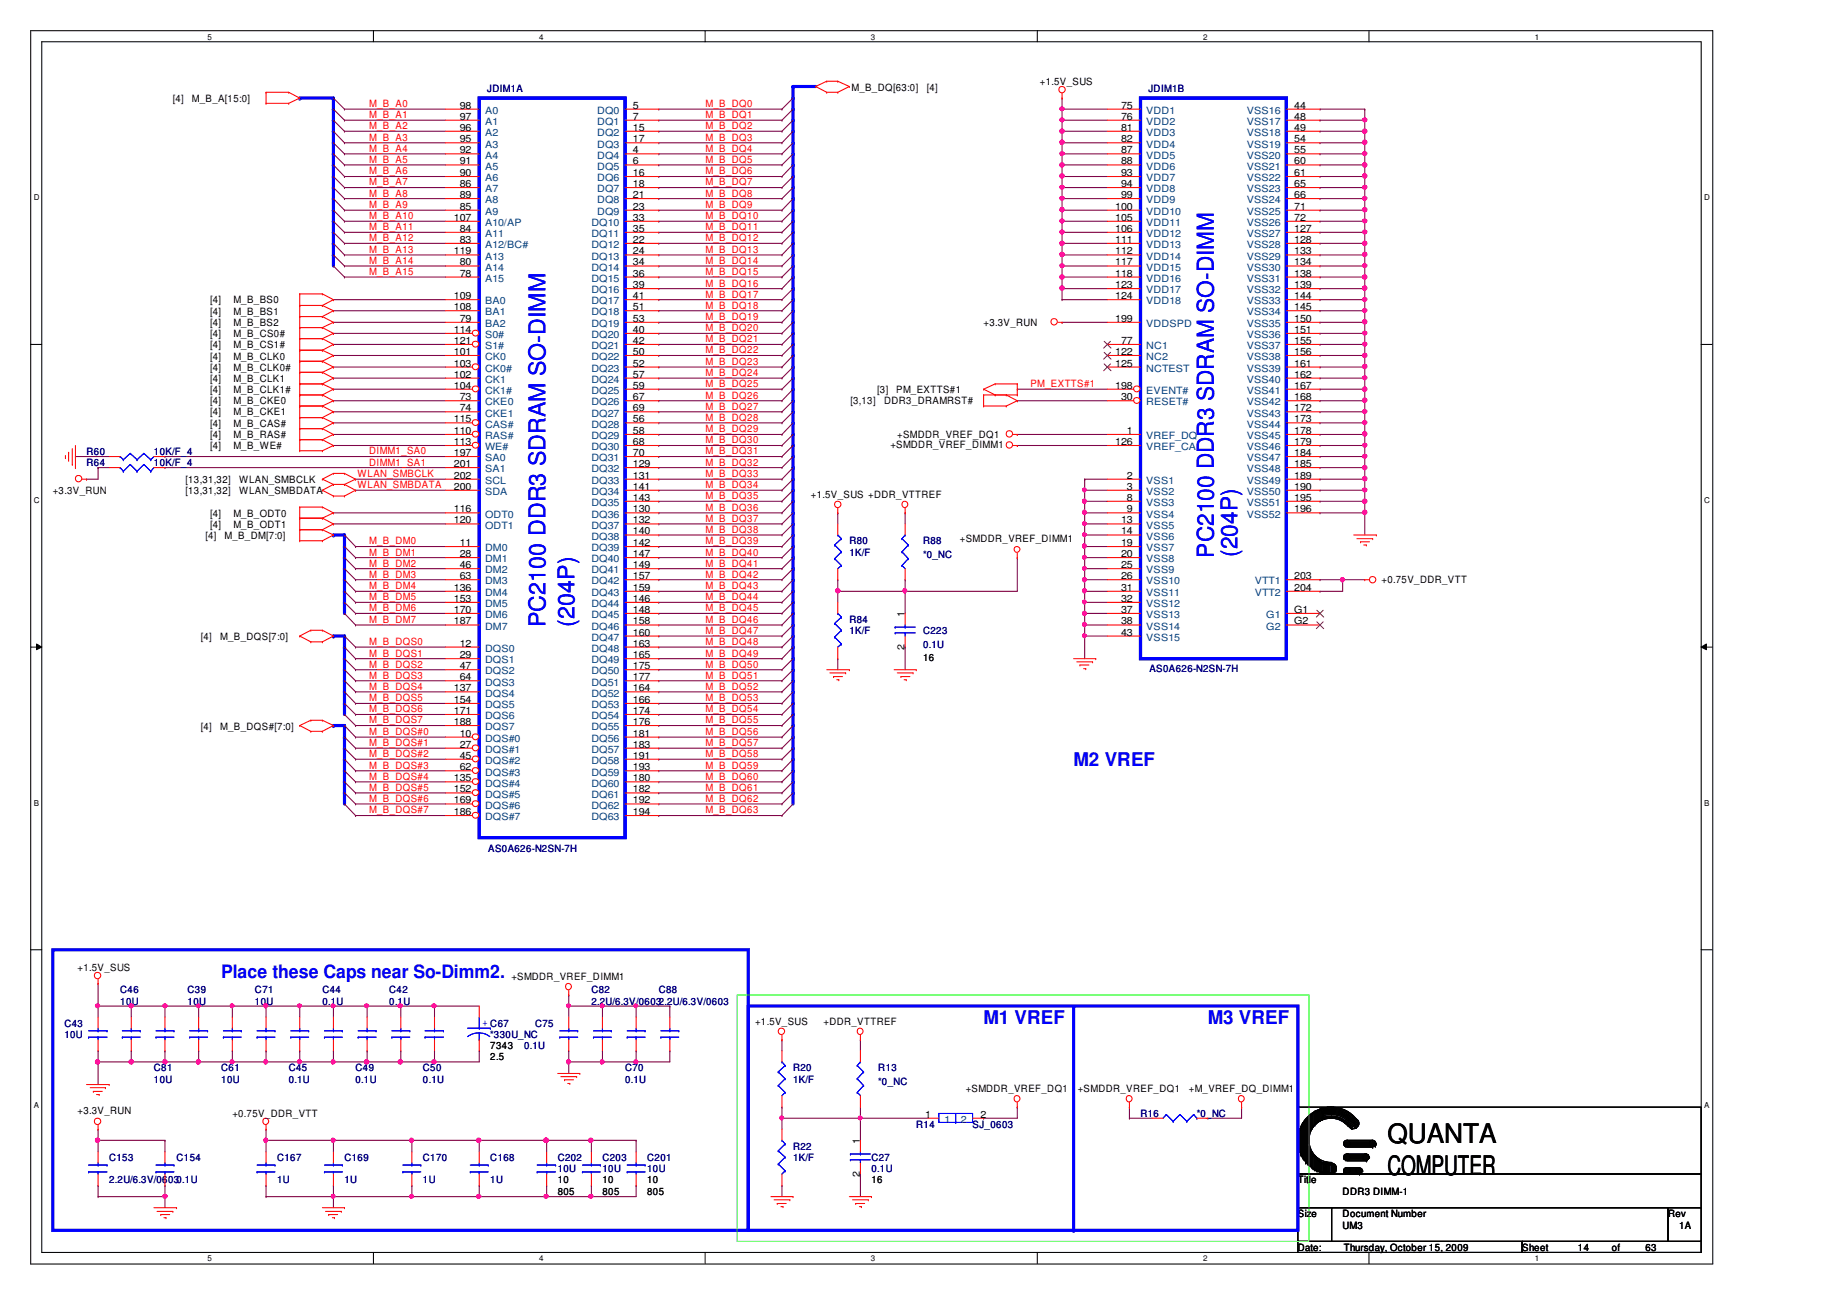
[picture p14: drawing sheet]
<svg xmlns="http://www.w3.org/2000/svg" width="297mm" height="210mm" viewBox="0 0 297 210" stroke-linecap="round" stroke-linejoin="round" font-family="sans-serif">
<defs><g id="words">
<g font-size="4.3">
<text x="223.1" y="183.8">QUANTA</text>
<text x="223.1" y="188.9">COMPUTER</text>
</g>
<g font-size="3.7" fill="#00f">
<text x="195.2" y="89.7" transform="rotate(-90 195.2 89.7)">PC2100 DDR3 SDRAM SO-DIMM</text>
<text x="199" y="89.5" transform="rotate(-90 199 89.5)">(204P)</text>
<text x="87.7" y="100.9" transform="rotate(-90 87.7 100.9)">PC2100 DDR3 SDRAM SO-DIMM</text>
<text x="92.4" y="100.9" transform="rotate(-90 92.4 100.9)">(204P)</text>
</g>
<g font-size="3" fill="#00f">
<text x="172.7" y="123.2">M2 VREF</text>
<text x="35.6" y="157.3">Place these Caps near So-Dimm2.</text>
<text x="158.2" y="164.7">M1 VREF</text>
<text x="194.3" y="164.7">M3 VREF</text>
</g>
<g font-size="1.6">
<text x="27.8" y="16.4">[4]</text>
<text x="30.8" y="16.4">M_B_A[15:0]</text>
<text x="73.9" y="17.5">98</text>
<text x="101.8" y="17.5">5</text>
<text x="136.9" y="14.6">M_B_DQ[63:0]</text>
<text x="149" y="14.6">[4]</text>
<text x="167.2" y="13.7">+1.5V_SUS</text>
<text x="180.3" y="17.5">75</text>
<text x="208.1" y="17.5">44</text>
<text x="73.9" y="19.2">97</text>
<text x="73.9" y="21">96</text>
<text x="73.9" y="22.9">95</text>
<text x="101.8" y="19.2">7</text>
<text x="101.8" y="21">15</text>
<text x="101.8" y="22.9">17</text>
<text x="180.3" y="19.2">76</text>
<text x="180.3" y="21">81</text>
<text x="180.3" y="22.9">82</text>
<text x="208.1" y="19.2">48</text>
<text x="208.1" y="21">49</text>
<text x="208.1" y="22.9">54</text>
<text x="73.9" y="24.7">92</text>
<text x="73.9" y="26.4">91</text>
<text x="73.9" y="28.3">90</text>
<text x="101.8" y="24.7">4</text>
<text x="101.8" y="26.4">6</text>
<text x="101.8" y="28.3">16</text>
<text x="180.3" y="24.7">87</text>
<text x="180.3" y="26.4">88</text>
<text x="180.3" y="28.3">93</text>
<text x="208.1" y="24.7">55</text>
<text x="208.1" y="26.4">60</text>
<text x="208.1" y="28.3">61</text>
<text x="73" y="35.5">107</text>
<text x="73.9" y="30.1">86</text>
<text x="73.9" y="31.9">89</text>
<text x="73.9" y="33.7">85</text>
<text x="101.8" y="30.1">18</text>
<text x="101.8" y="31.9">21</text>
<text x="101.8" y="33.7">23</text>
<text x="101.8" y="35.5">33</text>
<text x="179.4" y="33.7">100</text>
<text x="179.4" y="35.5">105</text>
<text x="180.3" y="30.1">94</text>
<text x="180.3" y="31.9">99</text>
<text x="208.1" y="30.1">65</text>
<text x="208.1" y="31.9">66</text>
<text x="208.1" y="33.7">71</text>
<text x="208.1" y="35.5">72</text>
<text x="73" y="40.9">119</text>
<text x="73.9" y="37.3">84</text>
<text x="73.9" y="39.1">83</text>
<text x="101.8" y="37.3">35</text>
<text x="101.8" y="39.1">22</text>
<text x="101.8" y="40.9">24</text>
<text x="179.4" y="37.3">106</text>
<text x="179.4" y="39.1">111</text>
<text x="179.4" y="40.9">112</text>
<text x="208.1" y="37.3">127</text>
<text x="208.1" y="39.1">128</text>
<text x="208.1" y="40.9">133</text>
<text x="73.9" y="42.7">80</text>
<text x="73.9" y="44.5">78</text>
<text x="101.8" y="42.7">34</text>
<text x="101.8" y="44.5">36</text>
<text x="101.8" y="46.3">39</text>
<text x="179.4" y="42.7">117</text>
<text x="179.4" y="44.5">118</text>
<text x="179.4" y="46.3">123</text>
<text x="208.1" y="42.7">134</text>
<text x="208.1" y="44.5">138</text>
<text x="208.1" y="46.3">139</text>
<text x="33.8" y="48.8">[4]</text>
<text x="33.8" y="50.7">[4]</text>
<text x="33.8" y="52.4">[4]</text>
<text x="37.5" y="48.8">M_B_BS0</text>
<text x="37.5" y="50.7">M_B_BS1</text>
<text x="37.5" y="52.4">M_B_BS2</text>
<text x="73" y="48.1">109</text>
<text x="73" y="49.9">108</text>
<text x="73" y="53.5">114</text>
<text x="73.9" y="51.8">79</text>
<text x="101.8" y="48.1">41</text>
<text x="101.8" y="49.9">51</text>
<text x="101.8" y="51.8">53</text>
<text x="101.8" y="53.5">40</text>
<text x="158.2" y="52.4">+3.3V_RUN</text>
<text x="179.4" y="48.1">124</text>
<text x="179.4" y="51.8">199</text>
<text x="208.1" y="48.1">144</text>
<text x="208.1" y="49.9">145</text>
<text x="208.1" y="51.8">150</text>
<text x="208.1" y="53.5">151</text>
<text x="33.8" y="54.2">[4]</text>
<text x="33.8" y="56">[4]</text>
<text x="33.8" y="57.9">[4]</text>
<text x="33.8" y="59.6">[4]</text>
<text x="37.5" y="54.2">M_B_CS0#</text>
<text x="37.5" y="56">M_B_CS1#</text>
<text x="37.5" y="57.9">M_B_CLK0</text>
<text x="37.5" y="59.6">M_B_CLK0#</text>
<text x="73" y="55.3">121</text>
<text x="73" y="57.1">101</text>
<text x="73" y="59">103</text>
<text x="101.8" y="55.3">42</text>
<text x="101.8" y="57.1">50</text>
<text x="101.8" y="59">52</text>
<text x="179.4" y="57.1">122</text>
<text x="179.4" y="59">125</text>
<text x="180.3" y="55.3">77</text>
<text x="208.1" y="55.3">155</text>
<text x="208.1" y="57.1">156</text>
<text x="208.1" y="59">161</text>
<text x="33.8" y="65.1">[4]</text>
<text x="33.8" y="61.4">[4]</text>
<text x="33.8" y="63.3">[4]</text>
<text x="37.5" y="61.4">M_B_CLK1</text>
<text x="37.5" y="63.3">M_B_CLK1#</text>
<text x="37.5" y="65.1">M_B_CKE0</text>
<text x="73" y="60.7">102</text>
<text x="73" y="62.5">104</text>
<text x="73.9" y="64.4">73</text>
<text x="101.8" y="60.7">57</text>
<text x="101.8" y="62.5">59</text>
<text x="101.8" y="64.4">67</text>
<text x="136.8" y="65.1">[3,13]</text>
<text x="141.1" y="63.3">[3]</text>
<text x="142.2" y="65.1">DDR3_DRAMRST#</text>
<text x="144.1" y="63.3">PM_EXTTS#1</text>
<text x="179.4" y="62.5">198</text>
<text x="180.3" y="64.4">30</text>
<text x="208.1" y="60.7">162</text>
<text x="208.1" y="62.5">167</text>
<text x="208.1" y="64.4">168</text>
<text x="33.8" y="66.8">[4]</text>
<text x="33.8" y="68.7">[4]</text>
<text x="33.8" y="70.5">[4]</text>
<text x="37.5" y="66.8">M_B_CKE1</text>
<text x="37.5" y="68.7">M_B_CAS#</text>
<text x="37.5" y="70.5">M_B_RAS#</text>
<text x="73" y="67.9">115</text>
<text x="73" y="69.8">110</text>
<text x="73" y="71.6">113</text>
<text x="73.9" y="66.2">74</text>
<text x="101.8" y="66.2">69</text>
<text x="101.8" y="67.9">56</text>
<text x="101.8" y="69.8">58</text>
<text x="101.8" y="71.6">68</text>
<text x="144.3" y="70.5">+SMDDR_VREF_DQ1</text>
<text x="179.4" y="71.6">126</text>
<text x="181.2" y="69.8">1</text>
<text x="208.1" y="66.2">172</text>
<text x="208.1" y="67.9">173</text>
<text x="208.1" y="69.8">178</text>
<text x="208.1" y="71.6">179</text>
<text x="29.8" y="77.7">[13,31,32]</text>
<text x="33.8" y="72.2">[4]</text>
<text x="37.5" y="72.2">M_B_WE#</text>
<text x="38.5" y="77.7">WLAN_SMBCLK</text>
<text x="73" y="73.3">197</text>
<text x="73" y="75.1">201</text>
<text x="73" y="77">202</text>
<text x="101.8" y="73.3">70</text>
<text x="101.8" y="75.1">129</text>
<text x="101.8" y="77">131</text>
<text x="143.2" y="72.1">+SMDDR_VREF_DIMM1</text>
<text x="181.2" y="77">2</text>
<text x="208.1" y="73.3">184</text>
<text x="208.1" y="75.1">185</text>
<text x="208.1" y="77">189</text>
<text x="8.5" y="79.4">+3.3V_RUN</text>
<text x="29.8" y="79.4">[13,31,32]</text>
<text x="33.8" y="83.1">[4]</text>
<text x="37.5" y="83.1">M_B_ODT0</text>
<text x="38.5" y="79.4">WLAN_SMBDATA</text>
<text x="73" y="78.8">200</text>
<text x="73" y="82.4">116</text>
<text x="101.8" y="78.8">141</text>
<text x="101.8" y="80.5">143</text>
<text x="101.8" y="82.4">130</text>
<text x="130.4" y="80">+1.5V_SUS +DDR_VTTREF</text>
<text x="181.2" y="78.8">3</text>
<text x="181.2" y="80.5">8</text>
<text x="181.2" y="82.4">9</text>
<text x="208.1" y="78.8">190</text>
<text x="208.1" y="80.5">195</text>
<text x="208.1" y="82.4">196</text>
<text x="33" y="86.7">[4]</text>
<text x="33.8" y="84.9">[4]</text>
<text x="36.1" y="86.7">M_B_DM[7:0]</text>
<text x="37.5" y="84.9">M_B_ODT1</text>
<text x="73" y="84.2">120</text>
<text x="73.9" y="87.8">11</text>
<text x="73.9" y="89.6">28</text>
<text x="101.8" y="84.2">132</text>
<text x="101.8" y="86">140</text>
<text x="101.8" y="87.8">142</text>
<text x="101.8" y="89.6">147</text>
<text x="154.4" y="87.2">+SMDDR_VREF_DIMM1</text>
<text x="180.3" y="84.2">13</text>
<text x="180.3" y="86">14</text>
<text x="180.3" y="87.8">19</text>
<text x="180.3" y="89.6">20</text>
<text x="73" y="95">136</text>
<text x="73.9" y="91.4">46</text>
<text x="73.9" y="93.2">63</text>
<text x="101.8" y="91.4">149</text>
<text x="101.8" y="93.2">157</text>
<text x="101.8" y="95">159</text>
<text x="180.3" y="91.4">25</text>
<text x="180.3" y="93.2">26</text>
<text x="180.3" y="95">31</text>
<text x="208.1" y="93.2">203</text>
<text x="208.1" y="95">204</text>
<text x="222.2" y="93.8">+0.75V_DDR_VTT</text>
<text x="73" y="96.8">153</text>
<text x="73" y="98.6">170</text>
<text x="73" y="100.4">187</text>
<text x="101.8" y="96.8">146</text>
<text x="101.8" y="98.6">148</text>
<text x="101.8" y="100.4">158</text>
<text x="145.5" y="99.3" transform="rotate(-90 145.5 99.3)">1</text>
<text x="180.3" y="96.8">32</text>
<text x="180.3" y="98.6">37</text>
<text x="180.3" y="100.4">38</text>
<text x="208.1" y="98.6">G1</text>
<text x="208.1" y="100.4">G2</text>
<text x="32.3" y="102.9">[4]</text>
<text x="35.4" y="102.9">M_B_DQS[7:0]</text>
<text x="73.9" y="104">12</text>
<text x="73.9" y="105.9">29</text>
<text x="73.9" y="107.6">47</text>
<text x="101.8" y="102.2">160</text>
<text x="101.8" y="104">163</text>
<text x="101.8" y="105.9">165</text>
<text x="101.8" y="107.6">175</text>
<text x="145.5" y="104.5" transform="rotate(-90 145.5 104.5)">2</text>
<text x="148.4" y="106.4">16</text>
<text x="180.3" y="102.2">43</text>
<text x="73" y="111.2">137</text>
<text x="73" y="113.1">154</text>
<text x="73.9" y="109.4">64</text>
<text x="101.8" y="109.4">177</text>
<text x="101.8" y="111.2">164</text>
<text x="101.8" y="113.1">166</text>
<text x="32.3" y="117.4">[4]</text>
<text x="35.4" y="117.4">M_B_DQS#[7:0]</text>
<text x="73" y="114.8">171</text>
<text x="73" y="116.6">188</text>
<text x="73.9" y="118.5">10</text>
<text x="101.8" y="114.8">174</text>
<text x="101.8" y="116.6">176</text>
<text x="101.8" y="118.5">181</text>
<text x="73" y="125.7">135</text>
<text x="73.9" y="120.3">27</text>
<text x="73.9" y="122">45</text>
<text x="73.9" y="123.9">62</text>
<text x="101.8" y="120.3">183</text>
<text x="101.8" y="122">191</text>
<text x="101.8" y="123.9">193</text>
<text x="101.8" y="125.7">180</text>
<text x="73" y="127.5">152</text>
<text x="73" y="129.2">169</text>
<text x="73" y="131.1">186</text>
<text x="101.8" y="127.5">182</text>
<text x="101.8" y="129.2">192</text>
<text x="101.8" y="131.1">194</text>
<text x="12.5" y="156.2">+1.5V_SUS</text>
<text x="82.2" y="157.6">+SMDDR_VREF_DIMM1</text>
<text x="121.4" y="164.8">+1.5V_SUS</text>
<text x="132.4" y="164.8">+DDR_VTTREF</text>
<text x="78.9" y="170.5">2.5</text>
<text x="78.9" y="168.8">7343</text>
<text x="12.5" y="179.2">+3.3V_RUN</text>
<text x="37.4" y="179.6">+0.75V_DDR_VTT</text>
<text x="148.8" y="179.8">1</text>
<text x="155.3" y="175.6">+SMDDR_VREF_DQ1</text>
<text x="157.7" y="179.8">2</text>
<text x="173.3" y="175.6">+SMDDR_VREF_DQ1</text>
<text x="191.2" y="175.6">+M_VREF_DQ_DIMM1</text>
<text x="138.3" y="184" transform="rotate(-90 138.3 184)">1</text>
<text x="89.7" y="190.4">10</text>
<text x="96.9" y="190.4">10</text>
<text x="104.1" y="190.4">10</text>
<text x="138.3" y="189.3" transform="rotate(-90 138.3 189.3)">2</text>
<text x="140.2" y="190.4">16</text>
<text x="208.7" y="190.4">Tit</text>
<text x="208.7" y="190.4">Titl</text>
<text x="210.5" y="190.4">l</text>
<text x="210.8" y="190.4">e</text>
<text x="89.7" y="192.2">805</text>
<text x="96.9" y="192.2">805</text>
<text x="104.1" y="192.2">805</text>
<text x="208.7" y="195.8">Siz</text>
<text x="210.9" y="195.8">e</text>
<text x="215.9" y="195.8">Document Number</text>
<text x="215.9" y="197.6">UM3</text>
<text x="215.9" y="192.2">DDR3 DIMM-1</text>
<text x="268.3" y="195.8">Rev</text>
<text x="270" y="197.6">1A</text>
<text x="208.7" y="201.2">Date:</text>
<text x="216.1" y="201.2">Thursday, October 15, 2009</text>
<text x="244.8" y="201.2">Sheet</text>
<text x="253.8" y="201.2">14</text>
<text x="259.2" y="201.2">of</text>
<text x="264.6" y="201.2">63</text>
</g>
<g font-size="1.6" fill="#f00">
<text x="59.4" y="17.2">M_B_A0</text>
<text x="113.5" y="17.2">M_B_DQ0</text>
<text x="59.4" y="20.8">M_B_A2</text>
<text x="59.4" y="22.6">M_B_A3</text>
<text x="59.4" y="19">M_B_A1</text>
<text x="113.5" y="19">M_B_DQ1</text>
<text x="113.5" y="20.8">M_B_DQ2</text>
<text x="113.5" y="22.6">M_B_DQ3</text>
<text x="59.4" y="29.8">M_B_A7</text>
<text x="59.4" y="28.1">M_B_A6</text>
<text x="59.4" y="26.2">M_B_A5</text>
<text x="59.4" y="24.4">M_B_A4</text>
<text x="113.5" y="24.4">M_B_DQ4</text>
<text x="113.5" y="26.2">M_B_DQ5</text>
<text x="113.5" y="28.1">M_B_DQ6</text>
<text x="113.5" y="29.8">M_B_DQ7</text>
<text x="59.4" y="35.2">M_B_A10</text>
<text x="59.4" y="33.5">M_B_A9</text>
<text x="59.4" y="31.6">M_B_A8</text>
<text x="113.5" y="31.6">M_B_DQ8</text>
<text x="113.5" y="33.5">M_B_DQ9</text>
<text x="113.5" y="35.2">M_B_DQ10</text>
<text x="59.4" y="40.7">M_B_A13</text>
<text x="59.4" y="38.8">M_B_A12</text>
<text x="59.4" y="37">M_B_A11</text>
<text x="113.5" y="37">M_B_DQ11</text>
<text x="113.5" y="38.8">M_B_DQ12</text>
<text x="113.5" y="40.7">M_B_DQ13</text>
<text x="59.4" y="44.2">M_B_A15</text>
<text x="59.4" y="42.4">M_B_A14</text>
<text x="113.5" y="44.2">M_B_DQ15</text>
<text x="113.5" y="46.1">M_B_DQ16</text>
<text x="113.5" y="47.9">M_B_DQ17</text>
<text x="113.5" y="42.4">M_B_DQ14</text>
<text x="113.5" y="49.6">M_B_DQ18</text>
<text x="113.5" y="51.5">M_B_DQ19</text>
<text x="113.5" y="53.3">M_B_DQ20</text>
<text x="113.5" y="55.1">M_B_DQ21</text>
<text x="113.5" y="56.8">M_B_DQ22</text>
<text x="113.5" y="58.7">M_B_DQ23</text>
<text x="113.5" y="62.3">M_B_DQ25</text>
<text x="113.5" y="64.1">M_B_DQ26</text>
<text x="113.5" y="65.9">M_B_DQ27</text>
<text x="113.5" y="60.5">M_B_DQ24</text>
<text x="165.7" y="62.3">PM_EXTTS#1</text>
<text x="113.5" y="67.7">M_B_DQ28</text>
<text x="113.5" y="69.5">M_B_DQ29</text>
<text x="113.5" y="71.3">M_B_DQ30</text>
<text x="57.5" y="76.7">WLAN_SMBCLK</text>
<text x="59.4" y="73.1">DIMM1_SA0</text>
<text x="59.4" y="74.9">DIMM1_SA1</text>
<text x="113.5" y="73.1">M_B_DQ31</text>
<text x="113.5" y="74.9">M_B_DQ32</text>
<text x="113.5" y="76.7">M_B_DQ33</text>
<text x="57.5" y="78.5">WLAN_SMBDATA</text>
<text x="113.5" y="80.3">M_B_DQ35</text>
<text x="113.5" y="82.2">M_B_DQ36</text>
<text x="113.5" y="83.9">M_B_DQ37</text>
<text x="113.5" y="78.5">M_B_DQ34</text>
<text x="59.4" y="87.6">M_B_DM0</text>
<text x="59.4" y="89.4">M_B_DM1</text>
<text x="113.5" y="85.7">M_B_DQ38</text>
<text x="113.5" y="87.6">M_B_DQ39</text>
<text x="113.5" y="89.4">M_B_DQ40</text>
<text x="59.4" y="91.1">M_B_DM2</text>
<text x="59.4" y="92.9">M_B_DM3</text>
<text x="59.4" y="94.8">M_B_DM4</text>
<text x="113.5" y="91.1">M_B_DQ41</text>
<text x="113.5" y="92.9">M_B_DQ42</text>
<text x="113.5" y="94.8">M_B_DQ43</text>
<text x="59.4" y="96.5">M_B_DM5</text>
<text x="59.4" y="98.3">M_B_DM6</text>
<text x="59.4" y="100.2">M_B_DM7</text>
<text x="113.5" y="98.3">M_B_DQ45</text>
<text x="113.5" y="100.2">M_B_DQ46</text>
<text x="113.5" y="102">M_B_DQ47</text>
<text x="113.5" y="96.5">M_B_DQ44</text>
<text x="59.4" y="103.7">M_B_DQS0</text>
<text x="59.4" y="105.6">M_B_DQS1</text>
<text x="59.4" y="107.4">M_B_DQS2</text>
<text x="113.5" y="103.7">M_B_DQ48</text>
<text x="113.5" y="105.6">M_B_DQ49</text>
<text x="113.5" y="107.4">M_B_DQ50</text>
<text x="59.4" y="109.2">M_B_DQS3</text>
<text x="59.4" y="110.9">M_B_DQS4</text>
<text x="59.4" y="112.8">M_B_DQS5</text>
<text x="113.5" y="109.2">M_B_DQ51</text>
<text x="113.5" y="110.9">M_B_DQ52</text>
<text x="113.5" y="112.8">M_B_DQ53</text>
<text x="59.4" y="114.6">M_B_DQS6</text>
<text x="59.4" y="116.4">M_B_DQS7</text>
<text x="59.4" y="118.2">M_B_DQS#0</text>
<text x="113.5" y="116.4">M_B_DQ55</text>
<text x="113.5" y="118.2">M_B_DQ56</text>
<text x="113.5" y="114.6">M_B_DQ54</text>
<text x="59.4" y="120">M_B_DQS#1</text>
<text x="59.4" y="121.8">M_B_DQS#2</text>
<text x="59.4" y="123.6">M_B_DQS#3</text>
<text x="59.4" y="125.4">M_B_DQS#4</text>
<text x="113.5" y="120">M_B_DQ57</text>
<text x="113.5" y="121.8">M_B_DQ58</text>
<text x="113.5" y="123.6">M_B_DQ59</text>
<text x="113.5" y="125.4">M_B_DQ60</text>
<text x="59.4" y="127.2">M_B_DQS#5</text>
<text x="59.4" y="129">M_B_DQS#6</text>
<text x="59.4" y="130.8">M_B_DQS#7</text>
<text x="113.5" y="127.2">M_B_DQ61</text>
<text x="113.5" y="129">M_B_DQ62</text>
<text x="113.5" y="130.8">M_B_DQ63</text>
</g>
<g font-size="1.6" fill="#00007f">
<text x="78.3" y="14.8">JDIM1A</text>
<text x="184.7" y="14.8">JDIM1B</text>
<text x="13.9" y="75">R64</text>
<text x="13.9" y="73.2">R60</text>
<text x="24.8" y="75">10K/F_4</text>
<text x="24.8" y="73.2">10K/F_4</text>
<text x="136.6" y="87.6">R80</text>
<text x="136.6" y="89.4">1K/F</text>
<text x="148.4" y="87.6">R88</text>
<text x="148.4" y="89.8">*0_NC</text>
<text x="136.6" y="100.2">R84</text>
<text x="136.6" y="102.1">1K/F</text>
<text x="148.4" y="102.1">C223</text>
<text x="148.4" y="104.2">0.1U</text>
<text x="184.9" y="108.1">AS0A626-N2SN-7H</text>
<text x="78.5" y="137">AS0A626-N2SN-7H</text>
<text x="19.3" y="159.7">C46</text>
<text x="19.3" y="161.6">10U</text>
<text x="30.2" y="159.7">C39</text>
<text x="30.2" y="161.6">10U</text>
<text x="41" y="159.7">C71</text>
<text x="41" y="161.6">10U</text>
<text x="51.8" y="159.7">C44</text>
<text x="51.8" y="161.6">0.1U</text>
<text x="62.6" y="159.7">C42</text>
<text x="62.6" y="161.6">0.1U</text>
<text x="95.1" y="159.7">C82</text>
<text x="95.1" y="161.6">2.2U/6.3V/06032.2U/6.3V/0603</text>
<text x="105.9" y="159.7">C88</text>
<text x="10.4" y="165.1">C43</text>
<text x="10.4" y="166.9">10U</text>
<text x="78.9" y="166.9">*330U_NC</text>
<text x="86" y="165.1">C75</text>
<text x="24.8" y="172.3">C81</text>
<text x="35.6" y="172.3">C61</text>
<text x="46.4" y="172.3">C45</text>
<text x="57.2" y="172.3">C49</text>
<text x="68" y="172.3">C50</text>
<text x="84.3" y="168.8">0.1U</text>
<text x="100.5" y="172.3">C70</text>
<text x="127.5" y="172.3">R20</text>
<text x="141.3" y="172.3">R13</text>
<text x="24.8" y="174.2">10U</text>
<text x="35.6" y="174.2">10U</text>
<text x="46.4" y="174.2">0.1U</text>
<text x="57.2" y="174.2">0.1U</text>
<text x="68" y="174.2">0.1U</text>
<text x="100.5" y="174.2">0.1U</text>
<text x="127.5" y="174.2">1K/F</text>
<text x="141.3" y="174.5">*0_NC</text>
<text x="183.4" y="179.6">R16</text>
<text x="192.5" y="179.6">*0_NC</text>
<text x="127.5" y="184.9">R22</text>
<text x="147.3" y="181.4">R14</text>
<text x="156.4" y="181.4">SJ_0603</text>
<text x="17.6" y="190.4">2.2U/6.3V/06030.1U</text>
<text x="17.6" y="186.8">C153</text>
<text x="28.4" y="186.8">C154</text>
<text x="44.6" y="190.4">1U</text>
<text x="44.6" y="186.8">C167</text>
<text x="55.4" y="190.4">1U</text>
<text x="55.4" y="186.8">C169</text>
<text x="68" y="190.4">1U</text>
<text x="68" y="186.8">C170</text>
<text x="78.9" y="186.8">C168</text>
<text x="78.9" y="190.4">1U</text>
<text x="89.7" y="186.8">C202</text>
<text x="89.7" y="188.6">10U</text>
<text x="96.9" y="186.8">C203</text>
<text x="96.9" y="188.6">10U</text>
<text x="104.1" y="186.8">C201</text>
<text x="104.1" y="188.6">10U</text>
<text x="127.5" y="186.8">1K/F</text>
<text x="140.2" y="186.8">C27</text>
<text x="140.2" y="188.6">0.1U</text>
</g>
<g font-size="1.6" fill="#003f7f">
<text x="78" y="18.3">A0</text>
<text x="78" y="20.1">A1</text>
<text x="78" y="21.9">A2</text>
<text x="78" y="23.7">A3</text>
<text x="96" y="18.3">DQ0</text>
<text x="96" y="20.1">DQ1</text>
<text x="96" y="21.9">DQ2</text>
<text x="96" y="23.7">DQ3</text>
<text x="184.3" y="18.3">VDD1</text>
<text x="184.3" y="20.1">VDD2</text>
<text x="184.3" y="21.9">VDD3</text>
<text x="184.3" y="23.7">VDD4</text>
<text x="200.5" y="18.3">VSS16</text>
<text x="200.5" y="20.1">VSS17</text>
<text x="200.5" y="21.9">VSS18</text>
<text x="200.5" y="23.7">VSS19</text>
<text x="78" y="25.5">A4</text>
<text x="78" y="27.3">A5</text>
<text x="78" y="29.2">A6</text>
<text x="96" y="25.5">DQ4</text>
<text x="96" y="27.3">DQ5</text>
<text x="96" y="29.2">DQ6</text>
<text x="184.3" y="25.5">VDD5</text>
<text x="184.3" y="27.3">VDD6</text>
<text x="184.3" y="29.2">VDD7</text>
<text x="200.5" y="25.5">VSS20</text>
<text x="200.5" y="27.3">VSS21</text>
<text x="200.5" y="29.2">VSS22</text>
<text x="78" y="30.9">A7</text>
<text x="78" y="32.7">A8</text>
<text x="78" y="34.6">A9</text>
<text x="96" y="30.9">DQ7</text>
<text x="96" y="32.7">DQ8</text>
<text x="96" y="34.6">DQ9</text>
<text x="184.3" y="30.9">VDD8</text>
<text x="184.3" y="32.7">VDD9</text>
<text x="184.3" y="34.6">VDD10</text>
<text x="200.5" y="30.9">VSS23</text>
<text x="200.5" y="32.7">VSS24</text>
<text x="200.5" y="34.6">VSS25</text>
<text x="78" y="36.4">A10/AP</text>
<text x="78" y="38.1">A11</text>
<text x="78" y="39.9">A12/BC#</text>
<text x="78" y="41.8">A13</text>
<text x="95.1" y="36.4">DQ10</text>
<text x="95.1" y="38.1">DQ11</text>
<text x="95.1" y="39.9">DQ12</text>
<text x="95.1" y="41.8">DQ13</text>
<text x="184.3" y="36.4">VDD11</text>
<text x="184.3" y="38.1">VDD12</text>
<text x="184.3" y="39.9">VDD13</text>
<text x="184.3" y="41.8">VDD14</text>
<text x="200.5" y="36.4">VSS26</text>
<text x="200.5" y="38.1">VSS27</text>
<text x="200.5" y="39.9">VSS28</text>
<text x="200.5" y="41.8">VSS29</text>
<text x="78" y="43.5">A14</text>
<text x="78" y="45.3">A15</text>
<text x="95.1" y="43.5">DQ14</text>
<text x="95.1" y="45.3">DQ15</text>
<text x="95.1" y="47.2">DQ16</text>
<text x="184.3" y="43.5">VDD15</text>
<text x="184.3" y="45.3">VDD16</text>
<text x="184.3" y="47.2">VDD17</text>
<text x="200.5" y="43.5">VSS30</text>
<text x="200.5" y="45.3">VSS31</text>
<text x="200.5" y="47.2">VSS32</text>
<text x="78" y="49">BA0</text>
<text x="78" y="50.7">BA1</text>
<text x="78" y="52.6">BA2</text>
<text x="95.1" y="49">DQ17</text>
<text x="95.1" y="50.7">DQ18</text>
<text x="95.1" y="52.6">DQ19</text>
<text x="184.3" y="49">VDD18</text>
<text x="184.3" y="52.6">VDDSPD</text>
<text x="200.5" y="49">VSS33</text>
<text x="200.5" y="50.7">VSS34</text>
<text x="200.5" y="52.6">VSS35</text>
<text x="78" y="54.4">S0#</text>
<text x="78" y="56.2">S1#</text>
<text x="78" y="57.9">CK0</text>
<text x="78" y="59.8">CK0#</text>
<text x="95.1" y="54.4">DQ20</text>
<text x="95.1" y="56.2">DQ21</text>
<text x="95.1" y="57.9">DQ22</text>
<text x="95.1" y="59.8">DQ23</text>
<text x="184.3" y="56.2">NC1</text>
<text x="184.3" y="57.9">NC2</text>
<text x="184.3" y="59.8">NCTEST</text>
<text x="200.5" y="54.4">VSS36</text>
<text x="200.5" y="56.2">VSS37</text>
<text x="200.5" y="57.9">VSS38</text>
<text x="200.5" y="59.8">VSS39</text>
<text x="78" y="61.6">CK1</text>
<text x="78" y="63.4">CK1#</text>
<text x="78" y="65.2">CKE0</text>
<text x="95.1" y="61.6">DQ24</text>
<text x="95.1" y="63.4">DQ25</text>
<text x="95.1" y="65.2">DQ26</text>
<text x="184.3" y="63.4">EVENT#</text>
<text x="184.3" y="65.2">RESET#</text>
<text x="200.5" y="61.6">VSS40</text>
<text x="200.5" y="63.4">VSS41</text>
<text x="200.5" y="65.2">VSS42</text>
<text x="78" y="67">CKE1</text>
<text x="78" y="68.8">CAS#</text>
<text x="78" y="70.6">RAS#</text>
<text x="95.1" y="67">DQ27</text>
<text x="95.1" y="68.8">DQ28</text>
<text x="95.1" y="70.6">DQ29</text>
<text x="184.3" y="70.6">VREF_DQ</text>
<text x="200.5" y="67">VSS43</text>
<text x="200.5" y="68.8">VSS44</text>
<text x="200.5" y="70.6">VSS45</text>
<text x="78" y="72.4">WE#</text>
<text x="78" y="74.2">SA0</text>
<text x="78" y="76">SA1</text>
<text x="78" y="77.8">SCL</text>
<text x="95.1" y="72.4">DQ30</text>
<text x="95.1" y="74.2">DQ31</text>
<text x="95.1" y="76">DQ32</text>
<text x="95.1" y="77.8">DQ33</text>
<text x="184.3" y="72.4">VREF_CA</text>
<text x="184.3" y="77.8">VSS1</text>
<text x="200.5" y="72.4">VSS46</text>
<text x="200.5" y="74.2">VSS47</text>
<text x="200.5" y="76">VSS48</text>
<text x="200.5" y="77.8">VSS49</text>
<text x="78" y="79.6">SDA</text>
<text x="78" y="83.3">ODT0</text>
<text x="95.1" y="79.6">DQ34</text>
<text x="95.1" y="81.4">DQ35</text>
<text x="95.1" y="83.3">DQ36</text>
<text x="184.3" y="79.6">VSS2</text>
<text x="184.3" y="81.4">VSS3</text>
<text x="184.3" y="83.3">VSS4</text>
<text x="200.5" y="79.6">VSS50</text>
<text x="200.5" y="81.4">VSS51</text>
<text x="200.5" y="83.3">VSS52</text>
<text x="78" y="85">ODT1</text>
<text x="78" y="88.7">DM0</text>
<text x="95.1" y="85">DQ37</text>
<text x="95.1" y="86.8">DQ38</text>
<text x="95.1" y="88.7">DQ39</text>
<text x="184.3" y="85">VSS5</text>
<text x="184.3" y="86.8">VSS6</text>
<text x="184.3" y="88.7">VSS7</text>
<text x="78" y="90.5">DM1</text>
<text x="78" y="92.2">DM2</text>
<text x="78" y="94">DM3</text>
<text x="78" y="95.9">DM4</text>
<text x="95.1" y="90.5">DQ40</text>
<text x="95.1" y="92.2">DQ41</text>
<text x="95.1" y="94">DQ42</text>
<text x="95.1" y="95.9">DQ43</text>
<text x="184.3" y="90.5">VSS8</text>
<text x="184.3" y="92.2">VSS9</text>
<text x="184.3" y="94">VSS10</text>
<text x="184.3" y="95.9">VSS11</text>
<text x="201.8" y="94">VTT1</text>
<text x="201.8" y="95.9">VTT2</text>
<text x="78" y="97.6">DM5</text>
<text x="78" y="99.4">DM6</text>
<text x="78" y="101.3">DM7</text>
<text x="95.1" y="97.6">DQ44</text>
<text x="95.1" y="99.4">DQ45</text>
<text x="95.1" y="101.3">DQ46</text>
<text x="184.3" y="97.6">VSS12</text>
<text x="184.3" y="99.4">VSS13</text>
<text x="184.3" y="101.3">VSS14</text>
<text x="203.7" y="99.4">G1</text>
<text x="203.7" y="101.3">G2</text>
<text x="78" y="104.8">DQS0</text>
<text x="78" y="106.7">DQS1</text>
<text x="95.1" y="103.1">DQ47</text>
<text x="95.1" y="104.8">DQ48</text>
<text x="95.1" y="106.7">DQ49</text>
<text x="184.3" y="103.1">VSS15</text>
<text x="78" y="108.5">DQS2</text>
<text x="78" y="110.3">DQS3</text>
<text x="78" y="112">DQS4</text>
<text x="78" y="113.9">DQS5</text>
<text x="95.1" y="108.5">DQ50</text>
<text x="95.1" y="110.3">DQ51</text>
<text x="95.1" y="112">DQ52</text>
<text x="95.1" y="113.9">DQ53</text>
<text x="78" y="115.7">DQS6</text>
<text x="78" y="117.5">DQS7</text>
<text x="78" y="119.3">DQS#0</text>
<text x="95.1" y="115.7">DQ54</text>
<text x="95.1" y="117.5">DQ55</text>
<text x="95.1" y="119.3">DQ56</text>
<text x="78" y="121.1">DQS#1</text>
<text x="78" y="122.9">DQS#2</text>
<text x="78" y="124.7">DQS#3</text>
<text x="95.1" y="121.1">DQ57</text>
<text x="95.1" y="122.9">DQ58</text>
<text x="95.1" y="124.7">DQ59</text>
<text x="78" y="126.5">DQS#4</text>
<text x="78" y="128.3">DQS#5</text>
<text x="78" y="130.1">DQS#6</text>
<text x="78" y="131.9">DQS#7</text>
<text x="95.1" y="126.5">DQ60</text>
<text x="95.1" y="128.3">DQ61</text>
<text x="95.1" y="130.1">DQ62</text>
<text x="95.1" y="131.9">DQ63</text>
<text x="151.9" y="180.6">1</text>
<text x="154.5" y="180.6">2</text>
</g>
<text font-size="1.6" fill="#00f" x="77.6" y="165">+ C67</text>
<g font-size="1.3">
<text x="33.4" y="6.4">5</text>
<text x="86.7" y="6.4">4</text>
<text x="140.1" y="6.4">3</text>
<text x="193.5" y="6.4">2</text>
<text x="246.8" y="6.4">1</text>
<text x="5.4" y="32.2">D</text>
<text x="274.1" y="32.2">D</text>
<text x="5.4" y="80.9">C</text>
<text x="274.1" y="80.9">C</text>
<text x="5.4" y="129.6">B</text>
<text x="274.1" y="129.6">B</text>
<text x="5.4" y="178.3">A</text>
<text x="274.1" y="178.3">A</text>
<text x="33.4" y="202.9">5</text>
<text x="86.7" y="202.9">4</text>
<text x="140.1" y="202.9">3</text>
<text x="193.5" y="202.9">2</text>
<text x="246.8" y="202.9">1</text>
</g>
</g></defs>
<path d="M4.9 4.9h270.5v198.4h-270.5zM6.7 6.7h266.9v194.8h-266.9z" fill="none" stroke="#000" stroke-width=".17"/>
<g fill="#fff">
<path d="M33.4 5.2h.7v1.4h-.7z"/>
<path d="M33.4 201.7h.7v1.4h-.7z"/>
</g>
<path d="M60.1 4.9v1.8M60.1 201.5v1.7" fill="none" stroke="#000" stroke-width=".17"/>
<g fill="#fff">
<path d="M86.7 5.2h.7v1.4h-.7z"/>
<path d="M86.7 201.7h.7v1.4h-.7z"/>
</g>
<path d="M113.4 4.9v1.8M113.4 201.5v1.7" fill="none" stroke="#000" stroke-width=".17"/>
<g fill="#fff">
<path d="M140.1 5.2h.6v1.4h-.6z"/>
<path d="M140.1 201.7h.6v1.4h-.6z"/>
</g>
<path d="M166.8 4.9v1.8M166.8 201.5v1.7" fill="none" stroke="#000" stroke-width=".17"/>
<g fill="#fff">
<path d="M193.5 5.2h.7v1.4h-.7z"/>
<path d="M193.5 201.7h.7v1.4h-.7z"/>
</g>
<path d="M220.2 4.9v1.8M220.2 201.5v1.7" fill="none" stroke="#000" stroke-width=".17"/>
<g fill="#fff">
<path d="M246.8 5.2h.7v1.4h-.7z"/>
<path d="M246.8 201.7h.7v1.4h-.7z"/>
<path d="M5.4 31h1v1.5h-1z"/>
<path d="M274.1 31h.9v1.5h-.9z"/>
<path d="M5.4 79.7h1v1.4h-1z"/>
<path d="M274.1 79.7h.9v1.4h-.9z"/>
</g>
<path d="M4.9 55.4h1.8M273.6 55.4h1.8" fill="none" stroke="#000" stroke-width=".17"/>
<g fill="#fff">
<path d="M5.4 128.4h.9v1.4h-.9z"/>
<path d="M274.1 128.4h.8v1.4h-.8z"/>
</g>
<path d="M4.9 104.1h1.8M273.6 104.1h1.8" fill="none" stroke="#000" stroke-width=".17"/>
<path d="M5.9 103.6l.8 .5-.8 .4zM273.6 104.1l.8-.5v.9z" fill="#000"/>
<path d="M5.9 103.6l.8 .5-.8 .4zM273.6 104.1l.8-.5v.9z" fill="none" stroke="#000" stroke-width=".16"/>
<g fill="#fff">
<path d="M5.4 177.1h.8v1.4h-.8z"/>
<path d="M274.1 177.1h.8v1.4h-.8z"/>
</g>
<path d="M4.9 152.8h1.8M273.6 152.8h1.8" fill="none" stroke="#000" stroke-width=".17"/>
<g fill="none" stroke="#7f003f" stroke-width=".17">
<path d="M55.4 17.6h.1M55.4 19.3h.1M55.4 17.6h16.3M55.4 19.3h16.3M55.4 39.1h.1M55.4 37.4h.1M55.4 35.6h.1M55.4 33.8h.1M55.4 31.9h.1M55.4 30.2h.1M55.4 28.4h.1M55.4 26.5h.1"/>
<path d="M55.4 24.8h.1M55.4 21.1h.1M55.4 23h.1M55.4 39.1h16.3M55.4 37.4h16.3M55.4 35.6h16.3M55.4 33.8h16.3M55.4 31.9h16.3M55.4 30.2h16.3M55.4 28.4h16.3M55.4 26.5h16.3M55.4 24.8h16.3"/>
<path d="M55.4 21.1h16.3M55.4 23h16.3M55.4 44.6h.1M55.4 42.8h.1M55.4 41h.1M55.4 44.6h16.3M55.4 42.8h16.3M55.4 41h16.3"/>
</g>
<path d="M48.2 15.8h5.4" fill="none" stroke="#00f" stroke-width=".51"/>
<circle cx="48.2" cy="15.8" r=".25" fill="#00f"/>
<g fill="none" stroke="#7f003f" stroke-width=".17">
<path d="M53.6 48.2h.1M53.6 59h.1M53.6 57.2h.1M53.6 55.4h.1M53.6 53.6h.1M53.6 51.8h.1M53.6 50h.1M53.6 48.2h18.1M53.6 59h18.1M53.6 57.2h18.1M53.6 55.4h18.1M53.6 53.6h18.1"/>
<path d="M53.6 51.8h18.1M53.6 50h18.1M53.6 71.7h.1M53.6 69.9h.1M53.6 68h.1M53.6 66.2h.1M53.6 64.5h.1M53.6 62.6h.1M53.6 60.8h.1M53.6 71.7h18.1M53.6 69.9h18.1M53.6 68h18.1"/>
<path d="M53.6 66.2h18.1M53.6 64.5h18.1M53.6 62.6h18.1M53.6 60.8h18.1M53.6 82.5h.1M53.6 84.3h.1M53.6 82.5h18.1M53.6 84.3h18.1M57.2 87.9h.1M57.2 89.7h.1M57.2 91.5h.1M57.2 93.2h.1"/>
<path d="M57.2 95.1h.1M57.2 96.9h.1M57.2 98.7h.1M57.2 87.9h14.5M57.2 89.7h14.5M57.2 91.5h14.5M57.2 93.2h14.5M57.2 95.1h14.5M57.2 96.9h14.5M57.2 98.7h14.5M57.2 100.5h.1M57.2 104.1h.1"/>
<path d="M57.2 105.9h.1M57.2 107.7h.1M57.2 109.5h.1M57.2 111.3h.1M57.2 113.1h.1M57.2 114.9h.1M57.2 116.7h.1M57.2 118.6h.1M57.2 100.5h14.5M57.2 104.1h14.5M57.2 105.9h14.5M57.2 107.7h14.5"/>
<path d="M57.2 109.5h14.5M57.2 111.3h14.5M57.2 113.1h14.5M57.2 114.9h14.5M57.2 116.7h14.5M57.2 118.6h14.5M57.2 120.3h.1M57.2 122.1h.1M57.2 124h.1M57.2 125.8h.1M57.2 127.5h.1M57.2 129.3h.1"/>
<path d="M57.2 131.2h.1M57.2 120.3h14.5M57.2 122.1h14.5M57.2 124h14.5M57.2 125.8h14.5M57.2 127.5h14.5M57.2 129.3h14.5M57.2 131.2h14.5"/>
</g>
<path d="M53.6 116.7h1.8" fill="none" stroke="#00f" stroke-width=".51"/>
<circle cx="53.6" cy="116.7" r=".25" fill="#00f"/>
<path d="M53.6 102.3h1.8" fill="none" stroke="#00f" stroke-width=".51"/>
<circle cx="53.6" cy="102.3" r=".25" fill="#00f"/>
<path d="M53.6 86h1.8" fill="none" stroke="#00f" stroke-width=".51"/>
<circle cx="53.6" cy="86" r=".25" fill="#00f"/>
<g fill="none" stroke="#7f003f" stroke-width=".17">
<path d="M105.9 17.6h.1M105.9 19.3h.1M105.9 17.6h19.9M105.9 19.3h19.9M105.9 21.1h.1M105.9 23h.1M105.9 24.8h.1M105.9 26.5h.1M105.9 28.4h.1M105.9 30.2h.1M105.9 31.9h.1M105.9 33.8h.1"/>
<path d="M105.9 35.6h.1M105.9 37.4h.1M105.9 39.1h.1M105.9 21.1h19.9M105.9 23h19.9M105.9 24.8h19.9M105.9 26.5h19.9M105.9 28.4h19.9M105.9 30.2h19.9M105.9 31.9h19.9M105.9 33.8h19.9M105.9 35.6h19.9"/>
<path d="M105.9 37.4h19.9M105.9 39.1h19.9M105.9 44.6h.1M105.9 46.4h.1M105.9 48.2h.1M105.9 50h.1M105.9 51.8h.1M105.9 41h.1M105.9 42.8h.1M105.9 53.6h.1M105.9 55.4h.1M105.9 57.2h.1"/>
<path d="M105.9 59h.1M105.9 44.6h19.9M105.9 46.4h19.9M105.9 48.2h19.9M105.9 50h19.9M105.9 51.8h19.9M105.9 41h19.9M105.9 42.8h19.9M105.9 53.6h19.9M105.9 55.4h19.9M105.9 57.2h19.9M105.9 59h19.9"/>
<path d="M105.9 62.6h.1M105.9 64.5h.1M105.9 66.2h.1M105.9 68h.1M105.9 69.9h.1M105.9 71.7h.1M105.9 73.4h.1M105.9 75.2h.1M105.9 77.1h.1M105.9 78.9h.1M105.9 60.8h.1M105.9 62.6h19.9"/>
<path d="M105.9 64.5h19.9M105.9 66.2h19.9M105.9 68h19.9M105.9 69.9h19.9M105.9 71.7h19.9M105.9 73.4h19.9M105.9 75.2h19.9M105.9 77.1h19.9M105.9 78.9h19.9M105.9 60.8h19.9M105.9 80.6h.1M105.9 82.5h.1"/>
<path d="M105.9 84.3h.1M105.9 86h.1M105.9 87.9h.1M105.9 98.7h.1M105.9 89.7h.1M105.9 91.5h.1M105.9 93.2h.1M105.9 95.1h.1M105.9 96.9h.1M105.9 80.6h19.9M105.9 82.5h19.9M105.9 84.3h19.9"/>
<path d="M105.9 86h19.9M105.9 87.9h19.9M105.9 98.7h19.9M105.9 89.7h19.9M105.9 91.5h19.9M105.9 93.2h19.9M105.9 95.1h19.9M105.9 96.9h19.9M105.9 100.5h.1M105.9 102.3h.1M105.9 104.1h.1M105.9 105.9h.1"/>
<path d="M105.9 116.7h.1M105.9 118.6h.1M105.9 107.7h.1M105.9 109.5h.1M105.9 111.3h.1M105.9 113.1h.1M105.9 114.9h.1M105.9 100.5h19.9M105.9 102.3h19.9M105.9 104.1h19.9M105.9 105.9h19.9M105.9 116.7h19.9"/>
<path d="M105.9 118.6h19.9M105.9 107.7h19.9M105.9 109.5h19.9M105.9 111.3h19.9M105.9 113.1h19.9M105.9 114.9h19.9M105.9 120.3h.1M105.9 122.1h.1M105.9 124h.1M105.9 125.8h.1M105.9 127.5h.1M105.9 129.3h.1"/>
<path d="M105.9 131.2h.1M105.9 120.3h19.9M105.9 122.1h19.9M105.9 124h19.9M105.9 125.8h19.9M105.9 127.5h19.9M105.9 129.3h19.9M105.9 131.2h19.9"/>
</g>
<path d="M127.5 13.9h3.7" fill="none" stroke="#00f" stroke-width=".51"/>
<circle cx="127.5" cy="13.9" r=".25" fill="#00f"/>
<path d="M170.8 48.2h.1M170.8 46.4h.1M170.8 48.2h7.3M170.8 46.4v1.8M26.5 73.4h.1M26.5 75.2h.1M26.5 73.4h45.2M26.5 75.2h45.2" fill="none" stroke="#7f003f" stroke-width=".17"/>
<circle cx="170.8" cy="46.3" r=".35" fill="#f0f"/>
<circle cx="170.8" cy="46.3" r=".35" fill="none" stroke="#f0f" stroke-width=".17"/>
<path d="M170.8 39.1h.1M170.8 39.1v1.9M170.8 42.8h.1M170.8 42.8h7.3" fill="none" stroke="#7f003f" stroke-width=".17"/>
<circle cx="170.8" cy="39.1" r=".35" fill="#f0f"/>
<circle cx="170.8" cy="39.1" r=".35" fill="none" stroke="#f0f" stroke-width=".17"/>
<path d="M170.8 19.3h.1M170.8 19.3h7.3M170.8 37.4h.1M170.8 35.6h.1M170.8 33.8h.1M170.8 23h.1M170.8 37.4h7.3M170.8 35.6h7.3M170.8 33.8h7.3M170.8 23h7.3" fill="none" stroke="#7f003f" stroke-width=".17"/>
<circle cx="170.8" cy="22.9" r=".35" fill="#f0f"/>
<circle cx="170.8" cy="22.9" r=".35" fill="none" stroke="#f0f" stroke-width=".17"/>
<path d="M212.3 17.6h.1M212.3 17.6h7.2M170.8 30.2h.1M170.8 24.8h.1M170.8 28.4h.1M170.8 30.2h7.3M170.8 24.8h7.3M170.8 28.4h7.3M219.5 30.2h.1M219.5 30.2v1.7" fill="none" stroke="#7f003f" stroke-width=".17"/>
<circle cx="219.5" cy="30.1" r=".33" fill="#f0f"/>
<circle cx="219.5" cy="30.1" r=".33" fill="none" stroke="#f0f" stroke-width=".17"/>
<path d="M212.3 24.8h.1M212.3 24.8h7.2M212.3 44.6h.1M212.3 44.6h7.2" fill="none" stroke="#7f003f" stroke-width=".17"/>
<circle cx="219.5" cy="24.7" r=".33" fill="#f0f"/>
<circle cx="219.5" cy="24.7" r=".33" fill="none" stroke="#f0f" stroke-width=".17"/>
<path d="M212.3 23h.1M212.3 23h7.2" fill="none" stroke="#7f003f" stroke-width=".17"/>
<circle cx="219.5" cy="22.9" r=".35" fill="#f0f"/>
<circle cx="219.5" cy="22.9" r=".35" fill="none" stroke="#f0f" stroke-width=".17"/>
<path d="M212.3 37.4h.1M212.3 37.4h7.2M212.3 51.8h.1M212.3 51.8h7.2M219.5 64.5h.1M219.5 64.5v1.7" fill="none" stroke="#7f003f" stroke-width=".17"/>
<circle cx="219.5" cy="66.2" r=".33" fill="#f0f"/>
<circle cx="219.5" cy="66.2" r=".33" fill="none" stroke="#f0f" stroke-width=".17"/>
<circle cx="219.5" cy="64.4" r=".35" fill="#f0f"/>
<circle cx="219.5" cy="64.4" r=".35" fill="none" stroke="#f0f" stroke-width=".17"/>
<path d="M212.3 55.4h.1M212.3 55.4h7.2M219.5 69.9h.1M219.5 69.9v1.8" fill="none" stroke="#7f003f" stroke-width=".17"/>
<circle cx="219.5" cy="71.6" r=".33" fill="#f0f"/>
<circle cx="219.5" cy="71.6" r=".33" fill="none" stroke="#f0f" stroke-width=".17"/>
<circle cx="219.5" cy="69.8" r=".35" fill="#f0f"/>
<circle cx="219.5" cy="69.8" r=".35" fill="none" stroke="#f0f" stroke-width=".17"/>
<path d="M212.3 48.2h.1M212.3 48.2h7.2M212.3 62.6h.1M212.3 62.6h7.2M212.3 80.6h.1M212.3 80.6h7.2M219.5 82.5h.1M219.5 82.5v3.5" fill="none" stroke="#7f003f" stroke-width=".17"/>
<circle cx="219.5" cy="82.4" r=".35" fill="#f0f"/>
<circle cx="219.5" cy="82.4" r=".35" fill="none" stroke="#f0f" stroke-width=".17"/>
<path d="M219.5 33.8h.1M219.5 33.8v1.8M212.3 68h.1M212.3 68h7.2" fill="none" stroke="#7f003f" stroke-width=".17"/>
<circle cx="219.5" cy="33.7" r=".35" fill="#f0f"/>
<circle cx="219.5" cy="33.7" r=".35" fill="none" stroke="#f0f" stroke-width=".17"/>
<path d="M219.5 66.2h.1M219.5 66.2v1.8M212.3 95.1h.1M212.3 95.1h3.6M215.9 93.2h.1M215.9 93.2h3.6" fill="none" stroke="#7f003f" stroke-width=".17"/>
<circle cx="215.8" cy="93.2" r=".33" fill="#f0f"/>
<circle cx="215.8" cy="93.2" r=".33" fill="none" stroke="#f0f" stroke-width=".17"/>
<g fill="none" stroke="#7f003f" stroke-width=".17">
<path d="M219.5 26.5h.1M219.5 26.5v1.9M170.8 51.8h.1M170.8 51.8h7.3M219.5 41h.1M219.5 41v1.8M163.6 64.5h.1M163.6 62.6h.1M163.6 64.5h14.5M163.6 62.6h14.5M174.4 77.1h.1M174.4 77.1h3.7"/>
<path d="M174.4 91.5h.1M174.4 84.3h.1M174.4 98.7h.1M174.4 80.6h.1M174.4 91.5h3.7M174.4 84.3h3.7M174.4 98.7h3.7M174.4 80.6h3.7"/>
</g>
<circle cx="219.5" cy="26.5" r=".35" fill="#f0f"/>
<circle cx="219.5" cy="26.5" r=".35" fill="none" stroke="#f0f" stroke-width=".17"/>
<path d="M219.5 75.2h.1M219.5 75.2v1.9" fill="none" stroke="#7f003f" stroke-width=".17"/>
<circle cx="219.5" cy="75.2" r=".35" fill="#f0f"/>
<circle cx="219.5" cy="75.2" r=".35" fill="none" stroke="#f0f" stroke-width=".17"/>
<path d="M174.4 95.1h.1M174.4 95.1v1.8M215.9 93.2h.1M215.9 93.2v1.9" fill="none" stroke="#7f003f" stroke-width=".17"/>
<circle cx="174.4" cy="95" r=".33" fill="#f0f"/>
<circle cx="174.4" cy="95" r=".33" fill="none" stroke="#f0f" stroke-width=".17"/>
<path d="M174.4 102.3h.1M174.4 102.3v3.6M91.5 161.8h.1M91.5 161.8h5.4" fill="none" stroke="#7f003f" stroke-width=".17"/>
<circle cx="91.4" cy="161.8" r=".31" fill="#f0f"/>
<circle cx="91.4" cy="161.8" r=".31" fill="none" stroke="#f0f" stroke-width=".17"/>
<path d="M96.9 161.8h.1M96.9 161.8v1.8" fill="none" stroke="#7f003f" stroke-width=".17"/>
<circle cx="96.8" cy="161.8" r=".31" fill="#f0f"/>
<circle cx="96.8" cy="161.8" r=".31" fill="none" stroke="#f0f" stroke-width=".17"/>
<g fill="none" stroke="#7f003f" stroke-width=".17">
<path d="M31.9 161.8h.1M31.9 161.8v1.8M37.4 161.8h.1M37.4 161.8v1.8M48.2 169h.1M48.2 169v1.8M53.6 169h.1M53.6 169v1.8M64.5 170.8h.1M64.5 170.8h5.4M69.9 161.8h.1M69.9 161.8v1.8"/>
<path d="M15.8 183.4h.1M15.8 183.4h10.7M26.5 183.4h.1M26.5 183.4v1.9"/>
</g>
<circle cx="64.4" cy="170.8" r=".35" fill="#f0f"/>
<circle cx="64.4" cy="170.8" r=".35" fill="none" stroke="#f0f" stroke-width=".17"/>
<path d="M26.5 170.8h.1M26.5 170.8h5.4M59 169h.1M59 169v1.8" fill="none" stroke="#7f003f" stroke-width=".17"/>
<circle cx="31.9" cy="170.8" r=".33" fill="#f0f"/>
<circle cx="31.9" cy="170.8" r=".33" fill="none" stroke="#f0f" stroke-width=".17"/>
<path d="M53.6 161.8h.1M53.6 161.8h5.4" fill="none" stroke="#7f003f" stroke-width=".17"/>
<circle cx="53.6" cy="161.8" r=".31" fill="#f0f"/>
<circle cx="53.6" cy="161.8" r=".31" fill="none" stroke="#f0f" stroke-width=".17"/>
<path d="M15.8 161.8h.1M15.8 161.8h5.3M91.5 160h.1M91.5 161.8h.1M91.5 160v3.6M15.8 181.6h.1M15.8 181.6v1.8M26.5 190.7h.1M26.5 190.7v1.8" fill="none" stroke="#7f003f" stroke-width=".17"/>
<circle cx="21.1" cy="161.8" r=".33" fill="#f0f"/>
<circle cx="21.1" cy="161.8" r=".33" fill="none" stroke="#f0f" stroke-width=".17"/>
<circle cx="15.7" cy="161.8" r=".33" fill="#f0f"/>
<circle cx="15.7" cy="161.8" r=".33" fill="none" stroke="#f0f" stroke-width=".17"/>
<path d="M91.5 169h.1M91.5 169v1.8M15.8 183.4h.1M15.8 183.4v1.9" fill="none" stroke="#7f003f" stroke-width=".17"/>
<circle cx="15.7" cy="183.4" r=".35" fill="#f0f"/>
<circle cx="15.7" cy="183.4" r=".35" fill="none" stroke="#f0f" stroke-width=".17"/>
<path d="M219.5 53.6h.1M219.5 53.6v1.8" fill="none" stroke="#7f003f" stroke-width=".17"/>
<circle cx="219.5" cy="53.6" r=".33" fill="#f0f"/>
<circle cx="219.5" cy="53.6" r=".33" fill="none" stroke="#f0f" stroke-width=".17"/>
<path d="M219.5 60.8h.1M219.5 60.8v1.8" fill="none" stroke="#7f003f" stroke-width=".17"/>
<circle cx="219.5" cy="60.8" r=".33" fill="#f0f"/>
<circle cx="219.5" cy="60.8" r=".33" fill="none" stroke="#f0f" stroke-width=".17"/>
<path d="M174.4 78.9h.1M174.4 78.9v1.7M212.3 64.5h.1M212.3 64.5h7.2M219.5 73.4h.1M219.5 73.4v1.8" fill="none" stroke="#7f003f" stroke-width=".17"/>
<circle cx="174.4" cy="78.8" r=".31" fill="#f0f"/>
<circle cx="174.4" cy="78.8" r=".31" fill="none" stroke="#f0f" stroke-width=".17"/>
<path d="M219.5 77.1h.1M219.5 77.1v1.8" fill="none" stroke="#7f003f" stroke-width=".17"/>
<circle cx="219.5" cy="77" r=".35" fill="#f0f"/>
<circle cx="219.5" cy="77" r=".35" fill="none" stroke="#f0f" stroke-width=".17"/>
<path d="M219.5 28.4h.1M219.5 28.4v1.8" fill="none" stroke="#7f003f" stroke-width=".17"/>
<circle cx="219.5" cy="28.3" r=".35" fill="#f0f"/>
<circle cx="219.5" cy="28.3" r=".35" fill="none" stroke="#f0f" stroke-width=".17"/>
<path d="M174.4 89.7h.1M174.4 89.7v1.8" fill="none" stroke="#7f003f" stroke-width=".17"/>
<circle cx="174.4" cy="89.6" r=".31" fill="#f0f"/>
<circle cx="174.4" cy="89.6" r=".31" fill="none" stroke="#f0f" stroke-width=".17"/>
<path d="M15.8 170.8h.1M15.8 170.8h5.3" fill="none" stroke="#7f003f" stroke-width=".17"/>
<circle cx="21.1" cy="170.8" r=".35" fill="#f0f"/>
<circle cx="21.1" cy="170.8" r=".35" fill="none" stroke="#f0f" stroke-width=".17"/>
<circle cx="15.7" cy="170.8" r=".35" fill="#f0f"/>
<circle cx="15.7" cy="170.8" r=".35" fill="none" stroke="#f0f" stroke-width=".17"/>
<path d="M170.8 31.9h.1M170.8 31.9v1.9" fill="none" stroke="#7f003f" stroke-width=".17"/>
<circle cx="170.8" cy="31.9" r=".33" fill="#f0f"/>
<circle cx="170.8" cy="31.9" r=".33" fill="none" stroke="#f0f" stroke-width=".17"/>
<path d="M219.5 55.4h.1M219.5 55.4v1.8" fill="none" stroke="#7f003f" stroke-width=".17"/>
<circle cx="219.5" cy="55.3" r=".33" fill="#f0f"/>
<circle cx="219.5" cy="55.3" r=".33" fill="none" stroke="#f0f" stroke-width=".17"/>
<path d="M174.4 91.5h.1M174.4 91.5v1.7" fill="none" stroke="#7f003f" stroke-width=".17"/>
<circle cx="174.4" cy="91.4" r=".31" fill="#f0f"/>
<circle cx="174.4" cy="91.4" r=".31" fill="none" stroke="#f0f" stroke-width=".17"/>
<path d="M219.5 46.4h.1M219.5 46.4v1.8M21.1 161.8h.1M21.1 161.8v1.8" fill="none" stroke="#7f003f" stroke-width=".17"/>
<circle cx="219.5" cy="48.2" r=".33" fill="#f0f"/>
<circle cx="219.5" cy="48.2" r=".33" fill="none" stroke="#f0f" stroke-width=".17"/>
<circle cx="219.5" cy="46.3" r=".35" fill="#f0f"/>
<circle cx="219.5" cy="46.3" r=".35" fill="none" stroke="#f0f" stroke-width=".17"/>
<path d="M219.5 57.2h.1M219.5 57.2v1.8" fill="none" stroke="#7f003f" stroke-width=".17"/>
<circle cx="219.5" cy="57.2" r=".35" fill="#f0f"/>
<circle cx="219.5" cy="57.2" r=".35" fill="none" stroke="#f0f" stroke-width=".17"/>
<path d="M174.4 80.6h.1M174.4 80.6v1.9" fill="none" stroke="#7f003f" stroke-width=".17"/>
<circle cx="174.4" cy="80.6" r=".33" fill="#f0f"/>
<circle cx="174.4" cy="80.6" r=".33" fill="none" stroke="#f0f" stroke-width=".17"/>
<path d="M219.5 62.6h.1M219.5 62.6v1.9M42.8 170.8h.1M42.8 170.8h5.4" fill="none" stroke="#7f003f" stroke-width=".17"/>
<circle cx="219.5" cy="62.6" r=".35" fill="#f0f"/>
<circle cx="219.5" cy="62.6" r=".35" fill="none" stroke="#f0f" stroke-width=".17"/>
<path d="M59 161.8h.1M59 161.8h5.5" fill="none" stroke="#7f003f" stroke-width=".17"/>
<circle cx="59" cy="161.8" r=".33" fill="#f0f"/>
<circle cx="59" cy="161.8" r=".33" fill="none" stroke="#f0f" stroke-width=".17"/>
<path d="M174.4 93.2h.1M174.4 87.9h.1M174.4 93.2h3.7M174.4 87.9v1.8" fill="none" stroke="#7f003f" stroke-width=".17"/>
<circle cx="174.4" cy="87.8" r=".33" fill="#f0f"/>
<circle cx="174.4" cy="87.8" r=".33" fill="none" stroke="#f0f" stroke-width=".17"/>
<path d="M212.3 26.5h.1M212.3 26.5h7.2M212.3 53.6h.1M212.3 53.6h7.2M219.5 59h.1M219.5 59v1.8M15.8 158.2h.1M15.8 158.2v5.4M15.8 161.8h.1" fill="none" stroke="#7f003f" stroke-width=".17"/>
<circle cx="219.5" cy="58.9" r=".35" fill="#f0f"/>
<circle cx="219.5" cy="58.9" r=".35" fill="none" stroke="#f0f" stroke-width=".17"/>
<path d="M212.3 31.9h.1M212.3 31.9h7.2M219.5 42.8h.1M219.5 42.8v1.8" fill="none" stroke="#7f003f" stroke-width=".17"/>
<circle cx="219.5" cy="42.7" r=".33" fill="#f0f"/>
<circle cx="219.5" cy="42.7" r=".33" fill="none" stroke="#f0f" stroke-width=".17"/>
<path d="M219.5 19.3h.1M219.5 19.3v1.8" fill="none" stroke="#7f003f" stroke-width=".17"/>
<circle cx="219.5" cy="21.1" r=".35" fill="#f0f"/>
<circle cx="219.5" cy="21.1" r=".35" fill="none" stroke="#f0f" stroke-width=".17"/>
<circle cx="219.5" cy="19.3" r=".33" fill="#f0f"/>
<circle cx="219.5" cy="19.3" r=".33" fill="none" stroke="#f0f" stroke-width=".17"/>
<path d="M64.5 161.8h.1M64.5 161.8h5.4" fill="none" stroke="#7f003f" stroke-width=".17"/>
<circle cx="64.4" cy="161.8" r=".33" fill="#f0f"/>
<circle cx="64.4" cy="161.8" r=".33" fill="none" stroke="#f0f" stroke-width=".17"/>
<path d="M219.5 17.6h.1M219.5 17.6v1.7M170.8 31.9h.1M170.8 31.9h7.3M170.8 41h.1M170.8 41v1.8" fill="none" stroke="#7f003f" stroke-width=".17"/>
<circle cx="170.8" cy="40.9" r=".35" fill="#f0f"/>
<circle cx="170.8" cy="40.9" r=".35" fill="none" stroke="#f0f" stroke-width=".17"/>
<path d="M170.8 17.6h.1M170.8 17.6v1.7M212.3 78.9h.1M212.3 78.9h7.2" fill="none" stroke="#7f003f" stroke-width=".17"/>
<circle cx="170.8" cy="17.5" r=".33" fill="#f0f"/>
<circle cx="170.8" cy="17.5" r=".33" fill="none" stroke="#f0f" stroke-width=".17"/>
<path d="M212.3 28.4h.1M212.3 28.4h7.2M219.5 24.8h.1M219.5 24.8v1.7M174.4 100.5h.1M174.4 100.5v1.8" fill="none" stroke="#7f003f" stroke-width=".17"/>
<circle cx="174.4" cy="102.3" r=".31" fill="#f0f"/>
<circle cx="174.4" cy="102.3" r=".31" fill="none" stroke="#f0f" stroke-width=".17"/>
<circle cx="174.4" cy="100.4" r=".33" fill="#f0f"/>
<circle cx="174.4" cy="100.4" r=".33" fill="none" stroke="#f0f" stroke-width=".17"/>
<path d="M212.3 77.1h.1M212.3 66.2h.1M212.3 77.1h7.2M212.3 66.2h7.2M174.4 82.5h.1M174.4 82.5v1.8M174.4 100.5h.1M174.4 100.5h3.7" fill="none" stroke="#7f003f" stroke-width=".17"/>
<circle cx="174.4" cy="82.4" r=".33" fill="#f0f"/>
<circle cx="174.4" cy="82.4" r=".33" fill="none" stroke="#f0f" stroke-width=".17"/>
<path d="M48.2 161.8h.1M48.2 161.8h5.4" fill="none" stroke="#7f003f" stroke-width=".17"/>
<circle cx="48.1" cy="161.8" r=".31" fill="#f0f"/>
<circle cx="48.1" cy="161.8" r=".31" fill="none" stroke="#f0f" stroke-width=".17"/>
<g fill="none" stroke="#7f003f" stroke-width=".17">
<path d="M170.8 44.6h.1M170.8 44.6h7.3M212.3 71.7h.1M212.3 75.2h.1M212.3 71.7h7.2M212.3 75.2h7.2M174.4 89.7h.1M174.4 96.9h.1M174.4 89.7h3.7M174.4 96.9h3.7M21.1 170.8h.1M21.1 170.8h5.4"/>
<path d="M64.5 169h.1M64.5 169v1.8"/>
</g>
<circle cx="26.5" cy="170.8" r=".35" fill="#f0f"/>
<circle cx="26.5" cy="170.8" r=".35" fill="none" stroke="#f0f" stroke-width=".17"/>
<path d="M42.8 161.8h.1M42.8 161.8h5.4" fill="none" stroke="#7f003f" stroke-width=".17"/>
<circle cx="42.7" cy="161.8" r=".31" fill="#f0f"/>
<circle cx="42.7" cy="161.8" r=".31" fill="none" stroke="#f0f" stroke-width=".17"/>
<path d="M174.4 82.5h.1M174.4 82.5h3.7M42.8 169h.1M42.8 169v1.8M91.5 170.8h.1M91.5 170.8h5.4" fill="none" stroke="#7f003f" stroke-width=".17"/>
<circle cx="96.8" cy="170.8" r=".33" fill="#f0f"/>
<circle cx="96.8" cy="170.8" r=".33" fill="none" stroke="#f0f" stroke-width=".17"/>
<circle cx="91.4" cy="170.8" r=".33" fill="#f0f"/>
<circle cx="91.4" cy="170.8" r=".33" fill="none" stroke="#f0f" stroke-width=".17"/>
<path d="M212.3 69.9h.1M212.3 69.9h7.2M219.5 71.7h.1M219.5 71.7v1.7" fill="none" stroke="#7f003f" stroke-width=".17"/>
<circle cx="219.5" cy="73.4" r=".33" fill="#f0f"/>
<circle cx="219.5" cy="73.4" r=".33" fill="none" stroke="#f0f" stroke-width=".17"/>
<path d="M170.8 24.8h.1M170.8 24.8v1.7M26.5 161.8h.1M26.5 161.8v1.8M15.8 192.5h.1M15.8 192.5h10.7" fill="none" stroke="#7f003f" stroke-width=".17"/>
<circle cx="170.8" cy="24.7" r=".33" fill="#f0f"/>
<circle cx="170.8" cy="24.7" r=".33" fill="none" stroke="#f0f" stroke-width=".17"/>
<path d="M170.8 26.5h.1M170.8 26.5v1.9" fill="none" stroke="#7f003f" stroke-width=".17"/>
<circle cx="170.8" cy="26.5" r=".35" fill="#f0f"/>
<circle cx="170.8" cy="26.5" r=".35" fill="none" stroke="#f0f" stroke-width=".17"/>
<path d="M212.3 35.6h.1M212.3 35.6h7.2M212.3 73.4h.1M212.3 73.4h7.2M48.2 161.8h.1M48.2 161.8v1.8M59 170.8h.1M59 170.8h5.5" fill="none" stroke="#7f003f" stroke-width=".17"/>
<circle cx="58.9" cy="170.8" r=".35" fill="#f0f"/>
<circle cx="58.9" cy="170.8" r=".35" fill="none" stroke="#f0f" stroke-width=".17"/>
<path d="M219.5 51.8h.1M219.5 51.8v1.8" fill="none" stroke="#7f003f" stroke-width=".17"/>
<circle cx="219.5" cy="51.8" r=".35" fill="#f0f"/>
<circle cx="219.5" cy="51.8" r=".35" fill="none" stroke="#f0f" stroke-width=".17"/>
<path d="M26.5 161.8h.1M26.5 161.8h5.4M31.9 169h.1M31.9 169v1.8" fill="none" stroke="#7f003f" stroke-width=".17"/>
<circle cx="26.5" cy="161.8" r=".33" fill="#f0f"/>
<circle cx="26.5" cy="161.8" r=".33" fill="none" stroke="#f0f" stroke-width=".17"/>
<path d="M170.8 28.4h.1M170.8 28.4v1.8" fill="none" stroke="#7f003f" stroke-width=".17"/>
<circle cx="170.8" cy="28.3" r=".35" fill="#f0f"/>
<circle cx="170.8" cy="28.3" r=".35" fill="none" stroke="#f0f" stroke-width=".17"/>
<path d="M212.3 21.1h.1M212.3 21.1h7.2M174.4 86h.1M174.4 86v1.9M42.8 161.8h.1M42.8 161.8v1.8M15.8 190.7h.1M15.8 190.7v1.8" fill="none" stroke="#7f003f" stroke-width=".17"/>
<circle cx="174.4" cy="86" r=".31" fill="#f0f"/>
<circle cx="174.4" cy="86" r=".31" fill="none" stroke="#f0f" stroke-width=".17"/>
<path d="M37.4 170.8h.1M37.4 170.8h5.4" fill="none" stroke="#7f003f" stroke-width=".17"/>
<circle cx="42.7" cy="170.8" r=".33" fill="#f0f"/>
<circle cx="42.7" cy="170.8" r=".33" fill="none" stroke="#f0f" stroke-width=".17"/>
<circle cx="37.3" cy="170.8" r=".33" fill="#f0f"/>
<circle cx="37.3" cy="170.8" r=".33" fill="none" stroke="#f0f" stroke-width=".17"/>
<path d="M170.8 37.4h.1M170.8 37.4v1.7M53.6 161.8h.1M53.6 161.8v1.8" fill="none" stroke="#7f003f" stroke-width=".17"/>
<circle cx="170.8" cy="37.3" r=".33" fill="#f0f"/>
<circle cx="170.8" cy="37.3" r=".33" fill="none" stroke="#f0f" stroke-width=".17"/>
<path d="M219.5 48.2h.1M219.5 48.2v1.8M174.4 98.7h.1M174.4 98.7v1.8M174.4 102.3h.1M174.4 102.3h3.7" fill="none" stroke="#7f003f" stroke-width=".17"/>
<circle cx="174.4" cy="98.7" r=".33" fill="#f0f"/>
<circle cx="174.4" cy="98.7" r=".33" fill="none" stroke="#f0f" stroke-width=".17"/>
<path d="M212.3 33.8h.1M212.3 33.8h7.2M212.3 50h.1M212.3 50h7.2M219.5 44.6h.1M219.5 44.6v1.8" fill="none" stroke="#7f003f" stroke-width=".17"/>
<circle cx="219.5" cy="44.6" r=".35" fill="#f0f"/>
<circle cx="219.5" cy="44.6" r=".35" fill="none" stroke="#f0f" stroke-width=".17"/>
<g fill="none" stroke="#7f003f" stroke-width=".17">
<path d="M212.3 30.2h.1M212.3 39.1h.1M212.3 30.2h7.2M212.3 39.1h7.2M170.8 46.4h.1M170.8 46.4h7.3M212.3 57.2h.1M212.3 42.8h.1M212.3 57.2h7.2M212.3 42.8h7.2M174.4 86h.1M174.4 84.3h.1"/>
<path d="M174.4 86h3.7M174.4 84.3v1.7M37.4 169h.1M37.4 169v1.8"/>
</g>
<circle cx="174.4" cy="84.2" r=".31" fill="#f0f"/>
<circle cx="174.4" cy="84.2" r=".31" fill="none" stroke="#f0f" stroke-width=".17"/>
<path d="M170.8 15.8h.1M170.8 15.8v1.8M212.3 41h.1M212.3 41h7.2M212.3 60.8h.1M212.3 60.8h7.2M59 161.8h.1M59 161.8v1.8" fill="none" stroke="#7f003f" stroke-width=".17"/>
<circle cx="219.5" cy="40.9" r=".35" fill="#f0f"/>
<circle cx="219.5" cy="40.9" r=".35" fill="none" stroke="#f0f" stroke-width=".17"/>
<path d="M170.8 21.1h.1M170.8 21.1h7.3M219.5 37.4h.1M219.5 37.4v1.7" fill="none" stroke="#7f003f" stroke-width=".17"/>
<circle cx="219.5" cy="39.1" r=".35" fill="#f0f"/>
<circle cx="219.5" cy="39.1" r=".35" fill="none" stroke="#f0f" stroke-width=".17"/>
<circle cx="219.5" cy="37.3" r=".33" fill="#f0f"/>
<circle cx="219.5" cy="37.3" r=".33" fill="none" stroke="#f0f" stroke-width=".17"/>
<path d="M170.8 17.6h.1M170.8 17.6h7.3M219.5 35.6h.1M219.5 35.6v1.8" fill="none" stroke="#7f003f" stroke-width=".17"/>
<circle cx="219.5" cy="35.5" r=".33" fill="#f0f"/>
<circle cx="219.5" cy="35.5" r=".33" fill="none" stroke="#f0f" stroke-width=".17"/>
<path d="M170.8 33.8h.1M170.8 33.8v1.8M212.3 46.4h.1M212.3 46.4h7.2" fill="none" stroke="#7f003f" stroke-width=".17"/>
<circle cx="170.8" cy="33.7" r=".35" fill="#f0f"/>
<circle cx="170.8" cy="33.7" r=".35" fill="none" stroke="#f0f" stroke-width=".17"/>
<path d="M219.5 78.9h.1M219.5 78.9v1.7" fill="none" stroke="#7f003f" stroke-width=".17"/>
<circle cx="219.5" cy="78.8" r=".33" fill="#f0f"/>
<circle cx="219.5" cy="78.8" r=".33" fill="none" stroke="#f0f" stroke-width=".17"/>
<path d="M174.4 93.2h.1M174.4 93.2v1.9" fill="none" stroke="#7f003f" stroke-width=".17"/>
<circle cx="174.4" cy="93.2" r=".33" fill="#f0f"/>
<circle cx="174.4" cy="93.2" r=".33" fill="none" stroke="#f0f" stroke-width=".17"/>
<path d="M31.9 170.8h.1M31.9 170.8h5.5" fill="none" stroke="#7f003f" stroke-width=".17"/>
<circle cx="31.9" cy="170.8" r=".33" fill="#f0f"/>
<circle cx="31.9" cy="170.8" r=".33" fill="none" stroke="#f0f" stroke-width=".17"/>
<path d="M170.8 30.2h.1M170.8 30.2v1.7" fill="none" stroke="#7f003f" stroke-width=".17"/>
<circle cx="170.8" cy="30.1" r=".33" fill="#f0f"/>
<circle cx="170.8" cy="30.1" r=".33" fill="none" stroke="#f0f" stroke-width=".17"/>
<path d="M37.4 161.8h.1M37.4 161.8h5.4M96.9 169h.1M96.9 169v1.8" fill="none" stroke="#7f003f" stroke-width=".17"/>
<circle cx="42.7" cy="161.8" r=".31" fill="#f0f"/>
<circle cx="42.7" cy="161.8" r=".31" fill="none" stroke="#f0f" stroke-width=".17"/>
<circle cx="37.3" cy="161.8" r=".31" fill="#f0f"/>
<circle cx="37.3" cy="161.8" r=".31" fill="none" stroke="#f0f" stroke-width=".17"/>
<path d="M170.8 35.6h.1M170.8 35.6v1.8" fill="none" stroke="#7f003f" stroke-width=".17"/>
<circle cx="170.8" cy="35.5" r=".33" fill="#f0f"/>
<circle cx="170.8" cy="35.5" r=".33" fill="none" stroke="#f0f" stroke-width=".17"/>
<path d="M170.8 23h.1M170.8 23v1.8M170.8 41h.1M170.8 41h7.3M219.5 68h.1M219.5 68v1.9M212.3 82.5h.1M212.3 82.5h7.2M91.5 170.8h.1M91.5 170.8v1.9" fill="none" stroke="#7f003f" stroke-width=".17"/>
<circle cx="219.5" cy="68" r=".33" fill="#f0f"/>
<circle cx="219.5" cy="68" r=".33" fill="none" stroke="#f0f" stroke-width=".17"/>
<path d="M170.8 42.8h.1M170.8 42.8v1.8M53.6 170.8h.1M53.6 170.8h5.4" fill="none" stroke="#7f003f" stroke-width=".17"/>
<circle cx="170.8" cy="42.7" r=".33" fill="#f0f"/>
<circle cx="170.8" cy="42.7" r=".33" fill="none" stroke="#f0f" stroke-width=".17"/>
<path d="M219.5 50h.1M219.5 50v1.8M174.4 95.1h.1M174.4 95.1h3.7" fill="none" stroke="#7f003f" stroke-width=".17"/>
<circle cx="219.5" cy="49.9" r=".33" fill="#f0f"/>
<circle cx="219.5" cy="49.9" r=".33" fill="none" stroke="#f0f" stroke-width=".17"/>
<g fill="none" stroke="#7f003f" stroke-width=".17">
<path d="M212.3 19.3h.1M212.3 19.3h7.2M170.8 26.5h.1M170.8 39.1h.1M170.8 26.5h7.3M170.8 39.1h7.3M212.3 59h.1M212.3 59h7.2M12.1 73.4h.1M12.1 73.4h5.5M174.4 78.9h.1M174.4 78.9h3.7"/>
<path d="M174.4 87.9h.1M174.4 87.9h3.7M15.8 170.8h.1M15.8 170.8v3.6M48.2 170.8h.1M48.2 170.8h5.4M64.5 161.8h.1M64.5 161.8v1.8"/>
</g>
<circle cx="53.5" cy="170.8" r=".33" fill="#f0f"/>
<circle cx="53.5" cy="170.8" r=".33" fill="none" stroke="#f0f" stroke-width=".17"/>
<circle cx="48.1" cy="170.8" r=".33" fill="#f0f"/>
<circle cx="48.1" cy="170.8" r=".33" fill="none" stroke="#f0f" stroke-width=".17"/>
<path d="M26.5 192.5h.1M26.5 192.5v1.8" fill="none" stroke="#7f003f" stroke-width=".17"/>
<circle cx="26.5" cy="192.4" r=".33" fill="#f0f"/>
<circle cx="26.5" cy="192.4" r=".33" fill="none" stroke="#f0f" stroke-width=".17"/>
<path d="M21.1 161.8h.1M21.1 161.8h5.4" fill="none" stroke="#7f003f" stroke-width=".17"/>
<circle cx="21.1" cy="161.8" r=".33" fill="#f0f"/>
<circle cx="21.1" cy="161.8" r=".33" fill="none" stroke="#f0f" stroke-width=".17"/>
<path d="M219.5 31.9h.1M219.5 31.9v1.9" fill="none" stroke="#7f003f" stroke-width=".17"/>
<circle cx="219.5" cy="31.9" r=".33" fill="#f0f"/>
<circle cx="219.5" cy="31.9" r=".33" fill="none" stroke="#f0f" stroke-width=".17"/>
<path d="M31.9 161.8h.1M31.9 161.8h5.5" fill="none" stroke="#7f003f" stroke-width=".17"/>
<circle cx="31.9" cy="161.8" r=".31" fill="#f0f"/>
<circle cx="31.9" cy="161.8" r=".31" fill="none" stroke="#f0f" stroke-width=".17"/>
<path d="M53.6 183.4h.1M53.6 183.4h12.6" fill="none" stroke="#7f003f" stroke-width=".17"/>
<circle cx="53.5" cy="183.4" r=".33" fill="#f0f"/>
<circle cx="53.5" cy="183.4" r=".33" fill="none" stroke="#f0f" stroke-width=".17"/>
<path d="M53.6 183.4h.1M53.6 192.5h.1M53.6 183.4v1.9M53.6 192.5v1.8M53.6 192.5h12.6" fill="none" stroke="#7f003f" stroke-width=".17"/>
<circle cx="53.6" cy="192.4" r=".31" fill="#f0f"/>
<circle cx="53.6" cy="192.4" r=".31" fill="none" stroke="#f0f" stroke-width=".17"/>
<path d="M42.8 183.4h.1M42.8 190.7h.1M42.8 183.4v1.9M42.8 190.7v1.8M66.2 183.4h.1M66.2 183.4v1.9M66.2 183.4h10.9M77.1 183.4h.1M77.1 183.4v1.9" fill="none" stroke="#7f003f" stroke-width=".17"/>
<circle cx="77" cy="183.4" r=".35" fill="#f0f"/>
<circle cx="77" cy="183.4" r=".35" fill="none" stroke="#f0f" stroke-width=".17"/>
<circle cx="66.2" cy="183.4" r=".33" fill="#f0f"/>
<circle cx="66.2" cy="183.4" r=".33" fill="none" stroke="#f0f" stroke-width=".17"/>
<path d="M66.2 192.5h.1M66.2 192.5h10.9" fill="none" stroke="#7f003f" stroke-width=".17"/>
<circle cx="77" cy="192.4" r=".33" fill="#f0f"/>
<circle cx="77" cy="192.4" r=".33" fill="none" stroke="#f0f" stroke-width=".17"/>
<circle cx="66.2" cy="192.4" r=".31" fill="#f0f"/>
<circle cx="66.2" cy="192.4" r=".31" fill="none" stroke="#f0f" stroke-width=".17"/>
<g fill="none" stroke="#7f003f" stroke-width=".17">
<path d="M15.8 75.2h.1M15.8 75.2v1.9M15.8 75.2h1.8M163.6 69.9h.1M163.6 69.9h14.5M66.2 190.7h.1M66.2 190.7v1.8M77.1 190.7h.1M77.1 183.4h.1M77.1 190.7v1.8M77.1 183.4h10.8M95.1 183.4h.1"/>
<path d="M95.1 183.4h7.2M95.1 183.4v1.9M102.3 183.4h.1M102.3 183.4v1.9"/>
</g>
<circle cx="95" cy="183.4" r=".35" fill="#f0f"/>
<circle cx="95" cy="183.4" r=".35" fill="none" stroke="#f0f" stroke-width=".17"/>
<path d="M87.9 183.4h.1M87.9 183.4v1.9" fill="none" stroke="#7f003f" stroke-width=".17"/>
<circle cx="87.8" cy="183.4" r=".35" fill="#f0f"/>
<circle cx="87.8" cy="183.4" r=".35" fill="none" stroke="#f0f" stroke-width=".17"/>
<path d="M95.1 192.5h.1M102.3 190.7h.1M102.3 190.7v1.8h-7.2" fill="none" stroke="#7f003f" stroke-width=".17"/>
<circle cx="95" cy="192.4" r=".33" fill="#f0f"/>
<circle cx="95" cy="192.4" r=".33" fill="none" stroke="#f0f" stroke-width=".17"/>
<path d="M87.9 192.5h.1M95.1 190.7h.1M95.1 190.7v1.8h-7.2" fill="none" stroke="#7f003f" stroke-width=".17"/>
<circle cx="87.8" cy="192.4" r=".33" fill="#f0f"/>
<circle cx="87.8" cy="192.4" r=".33" fill="none" stroke="#f0f" stroke-width=".17"/>
<path d="M87.9 190.7h.1M87.9 190.7v1.8" fill="none" stroke="#7f003f" stroke-width=".17"/>
<path d="M127.5 48.2v1.8" fill="none" stroke="#00f" stroke-width=".51"/>
<circle cx="127.5" cy="48.2" r=".25" fill="#00f"/>
<path d="M127.5 118.6v1.7" fill="none" stroke="#00f" stroke-width=".51"/>
<circle cx="127.5" cy="118.6" r=".25" fill="#00f"/>
<path d="M127.5 122.1v1.9" fill="none" stroke="#00f" stroke-width=".51"/>
<circle cx="127.5" cy="122.1" r=".25" fill="#00f"/>
<path d="M42.8 192.5h.1M53.6 190.7h.1M53.6 190.7v1.8h-10.8M87.9 183.4h.1M87.9 183.4h7.2" fill="none" stroke="#7f003f" stroke-width=".17"/>
<circle cx="87.8" cy="183.4" r=".35" fill="#f0f"/>
<circle cx="87.8" cy="183.4" r=".35" fill="none" stroke="#f0f" stroke-width=".17"/>
<path d="M42.8 181.6h.1M42.8 183.4h.1M42.8 181.6v1.8M42.8 183.4h10.8M77.1 192.5h.1M77.1 192.5h10.8" fill="none" stroke="#7f003f" stroke-width=".17"/>
<circle cx="42.7" cy="183.4" r=".33" fill="#f0f"/>
<circle cx="42.7" cy="183.4" r=".33" fill="none" stroke="#f0f" stroke-width=".17"/>
<path d="M55.4 96.9v1.8" fill="none" stroke="#00f" stroke-width=".51"/>
<circle cx="55.4" cy="96.9" r=".25" fill="#00f"/>
<path d="M55.4 113.1v1.8" fill="none" stroke="#00f" stroke-width=".51"/>
<circle cx="55.4" cy="113.1" r=".25" fill="#00f"/>
<path d="M127.5 55.4v1.8" fill="none" stroke="#00f" stroke-width=".51"/>
<circle cx="127.5" cy="55.4" r=".25" fill="#00f"/>
<path d="M127.5 127.5v1.8" fill="none" stroke="#00f" stroke-width=".51"/>
<circle cx="127.5" cy="127.5" r=".25" fill="#00f"/>
<path d="M53.6 35.6v1.8" fill="none" stroke="#00f" stroke-width=".51"/>
<circle cx="53.6" cy="35.6" r=".25" fill="#00f"/>
<path d="M127.5 51.8v1.8" fill="none" stroke="#00f" stroke-width=".51"/>
<circle cx="127.5" cy="51.8" r=".25" fill="#00f"/>
<path d="M127.5 66.2v1.8" fill="none" stroke="#00f" stroke-width=".51"/>
<circle cx="127.5" cy="66.2" r=".25" fill="#00f"/>
<path d="M127.5 77.1v1.8" fill="none" stroke="#00f" stroke-width=".51"/>
<circle cx="127.5" cy="77.1" r=".25" fill="#00f"/>
<path d="M127.5 109.5v1.8" fill="none" stroke="#00f" stroke-width=".51"/>
<circle cx="127.5" cy="109.5" r=".25" fill="#00f"/>
<path d="M53.6 21.1v1.9" fill="none" stroke="#00f" stroke-width=".51"/>
<circle cx="53.6" cy="21.1" r=".25" fill="#00f"/>
<path d="M53.6 26.5v1.9" fill="none" stroke="#00f" stroke-width=".51"/>
<circle cx="53.6" cy="26.5" r=".25" fill="#00f"/>
<path d="M53.6 31.9v1.9" fill="none" stroke="#00f" stroke-width=".51"/>
<circle cx="53.6" cy="31.9" r=".25" fill="#00f"/>
<path d="M53.6 41v1.8" fill="none" stroke="#00f" stroke-width=".51"/>
<circle cx="53.6" cy="41" r=".25" fill="#00f"/>
<path d="M55.4 87.9v1.8" fill="none" stroke="#00f" stroke-width=".51"/>
<circle cx="55.4" cy="87.9" r=".25" fill="#00f"/>
<path d="M55.4 93.2v1.9" fill="none" stroke="#00f" stroke-width=".51"/>
<circle cx="55.4" cy="93.2" r=".25" fill="#00f"/>
<path d="M55.4 107.7v1.8" fill="none" stroke="#00f" stroke-width=".51"/>
<circle cx="55.4" cy="107.7" r=".25" fill="#00f"/>
<path d="M55.4 120.3v1.8" fill="none" stroke="#00f" stroke-width=".51"/>
<circle cx="55.4" cy="120.3" r=".25" fill="#00f"/>
<path d="M55.4 127.5v1.8" fill="none" stroke="#00f" stroke-width=".51"/>
<circle cx="55.4" cy="127.5" r=".25" fill="#00f"/>
<path d="M127.5 21.1v1.9" fill="none" stroke="#00f" stroke-width=".51"/>
<circle cx="127.5" cy="21.1" r=".25" fill="#00f"/>
<path d="M127.5 26.5v1.9" fill="none" stroke="#00f" stroke-width=".51"/>
<circle cx="127.5" cy="26.5" r=".25" fill="#00f"/>
<path d="M127.5 33.8v1.8" fill="none" stroke="#00f" stroke-width=".51"/>
<circle cx="127.5" cy="33.8" r=".25" fill="#00f"/>
<path d="M127.5 39.1v1.9" fill="none" stroke="#00f" stroke-width=".51"/>
<circle cx="127.5" cy="39.1" r=".25" fill="#00f"/>
<path d="M127.5 44.6v1.8" fill="none" stroke="#00f" stroke-width=".51"/>
<circle cx="127.5" cy="44.6" r=".25" fill="#00f"/>
<path d="M127.5 62.6v1.9" fill="none" stroke="#00f" stroke-width=".51"/>
<circle cx="127.5" cy="62.6" r=".25" fill="#00f"/>
<path d="M127.5 71.7v1.7" fill="none" stroke="#00f" stroke-width=".51"/>
<circle cx="127.5" cy="71.7" r=".25" fill="#00f"/>
<path d="M127.5 82.5v1.8" fill="none" stroke="#00f" stroke-width=".51"/>
<circle cx="127.5" cy="82.5" r=".25" fill="#00f"/>
<path d="M127.5 87.9v1.8" fill="none" stroke="#00f" stroke-width=".51"/>
<circle cx="127.5" cy="87.9" r=".25" fill="#00f"/>
<path d="M127.5 93.2v1.9" fill="none" stroke="#00f" stroke-width=".51"/>
<circle cx="127.5" cy="93.2" r=".25" fill="#00f"/>
<path d="M127.5 98.7v1.8" fill="none" stroke="#00f" stroke-width=".51"/>
<circle cx="127.5" cy="98.7" r=".25" fill="#00f"/>
<path d="M127.5 105.9v1.8" fill="none" stroke="#00f" stroke-width=".51"/>
<circle cx="127.5" cy="105.9" r=".25" fill="#00f"/>
<path d="M127.5 114.9v1.8" fill="none" stroke="#00f" stroke-width=".51"/>
<circle cx="127.5" cy="114.9" r=".25" fill="#00f"/>
<path d="M15.8 169h.1M15.8 169v1.8M21.1 169h.1M21.1 169v1.8M26.5 169h.1M26.5 169v1.8M69.9 161.8h.1M69.9 161.8h7.2" fill="none" stroke="#7f003f" stroke-width=".17"/>
<circle cx="69.8" cy="161.8" r=".33" fill="#f0f"/>
<circle cx="69.8" cy="161.8" r=".33" fill="none" stroke="#f0f" stroke-width=".17"/>
<path d="M69.9 170.8h.1M69.9 170.8h7.2" fill="none" stroke="#7f003f" stroke-width=".17"/>
<circle cx="69.8" cy="170.8" r=".35" fill="#f0f"/>
<circle cx="69.8" cy="170.8" r=".35" fill="none" stroke="#f0f" stroke-width=".17"/>
<path d="M96.9 161.8h.1M96.9 161.8h5.4M102.3 161.8h.1M102.3 169h.1M102.3 170.8h.1M102.3 161.8v1.8M102.3 169v1.8M102.3 170.8h5.4" fill="none" stroke="#7f003f" stroke-width=".17"/>
<circle cx="102.2" cy="170.8" r=".33" fill="#f0f"/>
<circle cx="102.2" cy="170.8" r=".33" fill="none" stroke="#f0f" stroke-width=".17"/>
<path d="M102.3 161.8h.1M102.3 161.8h5.4M107.7 169h.1M107.7 161.8h.1M107.7 161.8v1.8M107.7 169v1.8" fill="none" stroke="#7f003f" stroke-width=".17"/>
<circle cx="102.3" cy="161.8" r=".31" fill="#f0f"/>
<circle cx="102.3" cy="161.8" r=".31" fill="none" stroke="#f0f" stroke-width=".17"/>
<path d="M219.5 21.1h.1M219.5 21.1v1.9M163.6 71.7h.1M163.6 71.7h14.5M212.3 93.2h.1M212.3 93.2h3.6M219.5 80.6h.1M219.5 80.6v1.9" fill="none" stroke="#7f003f" stroke-width=".17"/>
<circle cx="219.5" cy="80.6" r=".35" fill="#f0f"/>
<circle cx="219.5" cy="80.6" r=".35" fill="none" stroke="#f0f" stroke-width=".17"/>
<path d="M170.8 44.6h.1M170.8 44.6v1.8" fill="none" stroke="#7f003f" stroke-width=".17"/>
<circle cx="170.8" cy="44.6" r=".35" fill="#f0f"/>
<circle cx="170.8" cy="44.6" r=".35" fill="none" stroke="#f0f" stroke-width=".17"/>
<path d="M170.8 19.3h.1M170.8 19.3v1.8M174.4 77.1h.1M174.4 77.1v1.8" fill="none" stroke="#7f003f" stroke-width=".17"/>
<circle cx="170.8" cy="19.3" r=".33" fill="#f0f"/>
<circle cx="170.8" cy="19.3" r=".33" fill="none" stroke="#f0f" stroke-width=".17"/>
<path d="M219.5 39.1h.1M219.5 23h.1M219.5 23v1.8M219.5 39.1v1.9M174.4 96.9h.1M174.4 96.9v1.8" fill="none" stroke="#7f003f" stroke-width=".17"/>
<circle cx="174.4" cy="96.8" r=".31" fill="#f0f"/>
<circle cx="174.4" cy="96.8" r=".31" fill="none" stroke="#f0f" stroke-width=".17"/>
<path d="M170.8 21.1h.1M170.8 21.1v1.9" fill="none" stroke="#7f003f" stroke-width=".17"/>
<circle cx="170.8" cy="21.1" r=".35" fill="#f0f"/>
<circle cx="170.8" cy="21.1" r=".35" fill="none" stroke="#f0f" stroke-width=".17"/>
<path d="M13.9 77.1h.1M13.9 77.1h1.9M96.9 170.8h.1M96.9 170.8h5.4" fill="none" stroke="#7f003f" stroke-width=".17"/>
<path d="M53.6 19.3v1.8" fill="none" stroke="#00f" stroke-width=".51"/>
<circle cx="53.6" cy="19.3" r=".25" fill="#00f"/>
<path d="M53.6 17.6v1.7" fill="none" stroke="#00f" stroke-width=".51"/>
<circle cx="53.6" cy="17.6" r=".25" fill="#00f"/>
<path d="M53.6 15.8v1.8" fill="none" stroke="#00f" stroke-width=".51"/>
<circle cx="53.6" cy="15.8" r=".25" fill="#00f"/>
<path d="M53.6 23v1.8" fill="none" stroke="#00f" stroke-width=".51"/>
<circle cx="53.6" cy="23" r=".25" fill="#00f"/>
<path d="M53.6 24.8v1.7" fill="none" stroke="#00f" stroke-width=".51"/>
<circle cx="53.6" cy="24.8" r=".25" fill="#00f"/>
<path d="M53.6 28.4v1.8" fill="none" stroke="#00f" stroke-width=".51"/>
<circle cx="53.6" cy="28.4" r=".25" fill="#00f"/>
<path d="M53.6 30.2v1.7" fill="none" stroke="#00f" stroke-width=".51"/>
<circle cx="53.6" cy="30.2" r=".25" fill="#00f"/>
<path d="M53.6 33.8v1.8" fill="none" stroke="#00f" stroke-width=".51"/>
<circle cx="53.6" cy="33.8" r=".25" fill="#00f"/>
<path d="M53.6 39.1v1.9" fill="none" stroke="#00f" stroke-width=".51"/>
<circle cx="53.6" cy="39.1" r=".25" fill="#00f"/>
<path d="M53.6 37.4v1.7" fill="none" stroke="#00f" stroke-width=".51"/>
<circle cx="53.6" cy="37.4" r=".25" fill="#00f"/>
<path d="M55.4 86v1.9" fill="none" stroke="#00f" stroke-width=".51"/>
<circle cx="55.4" cy="86" r=".25" fill="#00f"/>
<path d="M55.4 91.5v1.7" fill="none" stroke="#00f" stroke-width=".51"/>
<circle cx="55.4" cy="91.5" r=".25" fill="#00f"/>
<path d="M55.4 89.7v1.8" fill="none" stroke="#00f" stroke-width=".51"/>
<circle cx="55.4" cy="89.7" r=".25" fill="#00f"/>
<path d="M55.4 95.1v1.8" fill="none" stroke="#00f" stroke-width=".51"/>
<circle cx="55.4" cy="95.1" r=".25" fill="#00f"/>
<path d="M55.4 102.3v1.8" fill="none" stroke="#00f" stroke-width=".51"/>
<circle cx="55.4" cy="102.3" r=".25" fill="#00f"/>
<path d="M55.4 104.1v1.8" fill="none" stroke="#00f" stroke-width=".51"/>
<circle cx="55.4" cy="104.1" r=".25" fill="#00f"/>
<path d="M55.4 105.9v1.8" fill="none" stroke="#00f" stroke-width=".51"/>
<circle cx="55.4" cy="105.9" r=".25" fill="#00f"/>
<path d="M55.4 109.5v1.8" fill="none" stroke="#00f" stroke-width=".51"/>
<circle cx="55.4" cy="109.5" r=".25" fill="#00f"/>
<path d="M55.4 111.3v1.8" fill="none" stroke="#00f" stroke-width=".51"/>
<circle cx="55.4" cy="111.3" r=".25" fill="#00f"/>
<path d="M55.4 116.7v1.9" fill="none" stroke="#00f" stroke-width=".51"/>
<circle cx="55.4" cy="116.7" r=".25" fill="#00f"/>
<path d="M55.4 118.6v1.7" fill="none" stroke="#00f" stroke-width=".51"/>
<circle cx="55.4" cy="118.6" r=".25" fill="#00f"/>
<path d="M55.4 122.1v1.9" fill="none" stroke="#00f" stroke-width=".51"/>
<circle cx="55.4" cy="122.1" r=".25" fill="#00f"/>
<path d="M55.4 125.8v1.7" fill="none" stroke="#00f" stroke-width=".51"/>
<circle cx="55.4" cy="125.8" r=".25" fill="#00f"/>
<path d="M55.4 124v1.8" fill="none" stroke="#00f" stroke-width=".51"/>
<circle cx="55.4" cy="124" r=".25" fill="#00f"/>
<path d="M127.5 19.3v1.8" fill="none" stroke="#00f" stroke-width=".51"/>
<circle cx="127.5" cy="19.3" r=".25" fill="#00f"/>
<path d="M127.5 13.9v1.9" fill="none" stroke="#00f" stroke-width=".51"/>
<circle cx="127.5" cy="13.9" r=".25" fill="#00f"/>
<path d="M127.5 17.6v1.7" fill="none" stroke="#00f" stroke-width=".51"/>
<circle cx="127.5" cy="17.6" r=".25" fill="#00f"/>
<path d="M127.5 15.8v1.8" fill="none" stroke="#00f" stroke-width=".51"/>
<circle cx="127.5" cy="15.8" r=".25" fill="#00f"/>
<path d="M127.5 23v1.8" fill="none" stroke="#00f" stroke-width=".51"/>
<circle cx="127.5" cy="23" r=".25" fill="#00f"/>
<path d="M127.5 24.8v1.7" fill="none" stroke="#00f" stroke-width=".51"/>
<circle cx="127.5" cy="24.8" r=".25" fill="#00f"/>
<path d="M127.5 28.4v1.8" fill="none" stroke="#00f" stroke-width=".51"/>
<circle cx="127.5" cy="28.4" r=".25" fill="#00f"/>
<path d="M127.5 31.9v1.9" fill="none" stroke="#00f" stroke-width=".51"/>
<circle cx="127.5" cy="31.9" r=".25" fill="#00f"/>
<path d="M127.5 30.2v1.7" fill="none" stroke="#00f" stroke-width=".51"/>
<circle cx="127.5" cy="30.2" r=".25" fill="#00f"/>
<path d="M127.5 37.4v1.7" fill="none" stroke="#00f" stroke-width=".51"/>
<circle cx="127.5" cy="37.4" r=".25" fill="#00f"/>
<path d="M127.5 35.6v1.8" fill="none" stroke="#00f" stroke-width=".51"/>
<circle cx="127.5" cy="35.6" r=".25" fill="#00f"/>
<path d="M127.5 41v1.8" fill="none" stroke="#00f" stroke-width=".51"/>
<circle cx="127.5" cy="41" r=".25" fill="#00f"/>
<path d="M127.5 42.8v1.8" fill="none" stroke="#00f" stroke-width=".51"/>
<circle cx="127.5" cy="42.8" r=".25" fill="#00f"/>
<path d="M127.5 46.4v1.8" fill="none" stroke="#00f" stroke-width=".51"/>
<circle cx="127.5" cy="46.4" r=".25" fill="#00f"/>
<path d="M127.5 50v1.8" fill="none" stroke="#00f" stroke-width=".51"/>
<circle cx="127.5" cy="50" r=".25" fill="#00f"/>
<path d="M127.5 53.6v1.8" fill="none" stroke="#00f" stroke-width=".51"/>
<circle cx="127.5" cy="53.6" r=".25" fill="#00f"/>
<path d="M127.5 59v1.8" fill="none" stroke="#00f" stroke-width=".51"/>
<circle cx="127.5" cy="59" r=".25" fill="#00f"/>
<path d="M127.5 57.2v1.8" fill="none" stroke="#00f" stroke-width=".51"/>
<circle cx="127.5" cy="57.2" r=".25" fill="#00f"/>
<path d="M127.5 60.8v1.8" fill="none" stroke="#00f" stroke-width=".51"/>
<circle cx="127.5" cy="60.8" r=".25" fill="#00f"/>
<path d="M127.5 64.5v1.7" fill="none" stroke="#00f" stroke-width=".51"/>
<circle cx="127.5" cy="64.5" r=".25" fill="#00f"/>
<path d="M127.5 68v1.9" fill="none" stroke="#00f" stroke-width=".51"/>
<circle cx="127.5" cy="68" r=".25" fill="#00f"/>
<path d="M127.5 69.9v1.8" fill="none" stroke="#00f" stroke-width=".51"/>
<circle cx="127.5" cy="69.9" r=".25" fill="#00f"/>
<path d="M127.5 75.2v1.9" fill="none" stroke="#00f" stroke-width=".51"/>
<circle cx="127.5" cy="75.2" r=".25" fill="#00f"/>
<path d="M127.5 73.4v1.8" fill="none" stroke="#00f" stroke-width=".51"/>
<circle cx="127.5" cy="73.4" r=".25" fill="#00f"/>
<path d="M127.5 78.9v1.7" fill="none" stroke="#00f" stroke-width=".51"/>
<circle cx="127.5" cy="78.9" r=".25" fill="#00f"/>
<path d="M127.5 80.6v1.9" fill="none" stroke="#00f" stroke-width=".51"/>
<circle cx="127.5" cy="80.6" r=".25" fill="#00f"/>
<path d="M127.5 84.3v1.7" fill="none" stroke="#00f" stroke-width=".51"/>
<circle cx="127.5" cy="84.3" r=".25" fill="#00f"/>
<path d="M127.5 86v1.9" fill="none" stroke="#00f" stroke-width=".51"/>
<circle cx="127.5" cy="86" r=".25" fill="#00f"/>
<path d="M127.5 89.7v1.8" fill="none" stroke="#00f" stroke-width=".51"/>
<circle cx="127.5" cy="89.7" r=".25" fill="#00f"/>
<path d="M127.5 91.5v1.7" fill="none" stroke="#00f" stroke-width=".51"/>
<circle cx="127.5" cy="91.5" r=".25" fill="#00f"/>
<path d="M127.5 96.9v1.8" fill="none" stroke="#00f" stroke-width=".51"/>
<circle cx="127.5" cy="96.9" r=".25" fill="#00f"/>
<path d="M127.5 95.1v1.8" fill="none" stroke="#00f" stroke-width=".51"/>
<circle cx="127.5" cy="95.1" r=".25" fill="#00f"/>
<path d="M127.5 102.3v1.8" fill="none" stroke="#00f" stroke-width=".51"/>
<circle cx="127.5" cy="102.3" r=".25" fill="#00f"/>
<path d="M127.5 100.5v1.8" fill="none" stroke="#00f" stroke-width=".51"/>
<circle cx="127.5" cy="100.5" r=".25" fill="#00f"/>
<path d="M127.5 104.1v1.8" fill="none" stroke="#00f" stroke-width=".51"/>
<circle cx="127.5" cy="104.1" r=".25" fill="#00f"/>
<path d="M127.5 107.7v1.8" fill="none" stroke="#00f" stroke-width=".51"/>
<circle cx="127.5" cy="107.7" r=".25" fill="#00f"/>
<path d="M127.5 111.3v1.8" fill="none" stroke="#00f" stroke-width=".51"/>
<circle cx="127.5" cy="111.3" r=".25" fill="#00f"/>
<path d="M127.5 113.1v1.8" fill="none" stroke="#00f" stroke-width=".51"/>
<circle cx="127.5" cy="113.1" r=".25" fill="#00f"/>
<path d="M127.5 116.7v1.9" fill="none" stroke="#00f" stroke-width=".51"/>
<circle cx="127.5" cy="116.7" r=".25" fill="#00f"/>
<path d="M127.5 120.3v1.8" fill="none" stroke="#00f" stroke-width=".51"/>
<circle cx="127.5" cy="120.3" r=".25" fill="#00f"/>
<path d="M127.5 124v1.8" fill="none" stroke="#00f" stroke-width=".51"/>
<circle cx="127.5" cy="124" r=".25" fill="#00f"/>
<path d="M127.5 125.8v1.7" fill="none" stroke="#00f" stroke-width=".51"/>
<circle cx="127.5" cy="125.8" r=".25" fill="#00f"/>
<path d="M57.2 77.1h.1M57.2 78.9h.1M57.2 77.1h14.5M57.2 78.9h14.5M69.9 169h.1M69.9 169v1.8M77.1 169h.1M77.1 169v1.8M125.8 179.9h.1M125.8 179.9h12.6M163.6 178.1h.1M163.6 178.1v1.8" fill="none" stroke="#7f003f" stroke-width=".17"/>
<circle cx="125.7" cy="179.8" r=".31" fill="#f0f"/>
<circle cx="125.7" cy="179.8" r=".31" fill="none" stroke="#f0f" stroke-width=".17"/>
<g fill="none" stroke="#7f003f" stroke-width=".17">
<path d="M138.4 179.9h.1M138.4 167.2h.1M138.4 179.9h10.8M138.4 167.2v1.8M138.4 178.1v5.3M181.6 178.1h.1M181.6 179.9h.1M181.6 178.1v1.8M181.6 179.9h3.7M194.3 179.9h.1M199.7 178.1h.1M199.7 178.1v1.8h-5.4"/>
<path d="M125.8 190.7h.1M125.8 190.7v1.8M138.4 188.8h.1M138.4 188.8v3.7"/>
</g>
<circle cx="138.3" cy="179.8" r=".31" fill="#f0f"/>
<circle cx="138.3" cy="179.8" r=".31" fill="none" stroke="#f0f" stroke-width=".17"/>
<path d="M134.7 95.1h.1M134.7 95.1h10.9M163.6 89.7h.1M163.6 89.7v5.4M125.8 167.2h.1M125.8 179.9h.1M125.8 178.1h.1M125.8 167.2v1.8M125.8 178.1v3.5M158.2 179.9h.1M158.2 179.9h5.4" fill="none" stroke="#7f003f" stroke-width=".17"/>
<circle cx="134.7" cy="95" r=".35" fill="#f0f"/>
<circle cx="134.7" cy="95" r=".35" fill="none" stroke="#f0f" stroke-width=".17"/>
<path d="M145.6 95.1h.1M145.6 82.5h.1M145.6 93.2h.1M145.6 82.5v1.8M145.6 93.2v5.5M145.6 95.1h18M134.7 105.9h.1M134.7 105.9v1.8M145.6 104.1h.1M145.6 104.1v3.6" fill="none" stroke="#7f003f" stroke-width=".17"/>
<circle cx="145.5" cy="95" r=".33" fill="#f0f"/>
<circle cx="145.5" cy="95" r=".33" fill="none" stroke="#f0f" stroke-width=".17"/>
<g fill="none" stroke="#7f003f" stroke-width=".17">
<path d="M53.6 15.8h.1M53.6 17.6h.1M53.6 19.3h.1M53.6 15.8l1.8 1.8M53.6 17.6l1.8 1.7M53.6 19.3l1.8 1.8M125.8 17.6h.1M125.8 19.3h.1M127.5 15.8l-1.7 1.8M127.5 17.6l-1.7 1.7M127.5 19.3l-1.7 1.8M53.6 21.1h.1"/>
<path d="M53.6 23h.1M53.6 24.8h.1M53.6 26.5h.1M53.6 28.4h.1M53.6 30.2h.1M53.6 31.9h.1M53.6 33.8h.1M53.6 35.6h.1M53.6 37.4h.1M53.6 39.1h.1M53.6 21.1l1.8 1.9M53.6 23l1.8 1.8"/>
<path d="M53.6 24.8l1.8 1.7M53.6 26.5l1.8 1.9M53.6 28.4l1.8 1.8M53.6 30.2l1.8 1.7M53.6 31.9l1.8 1.9M53.6 33.8l1.8 1.8M53.6 35.6l1.8 1.8M53.6 37.4l1.8 1.7M53.6 39.1l1.8 1.9M125.8 21.1h.1M125.8 26.5h.1M125.8 23h.1"/>
<path d="M125.8 24.8h.1M125.8 31.9h.1M125.8 37.4h.1M125.8 33.8h.1M125.8 35.6h.1M125.8 28.4h.1M125.8 30.2h.1M125.8 39.1h.1M127.5 24.8l-1.7 1.7M127.5 21.1l-1.7 1.9M127.5 23l-1.7 1.8M127.5 30.2l-1.7 1.7"/>
<path d="M127.5 35.6l-1.7 1.8M127.5 31.9l-1.7 1.9M127.5 33.8l-1.7 1.8M127.5 26.5l-1.7 1.9M127.5 28.4l-1.7 1.8M127.5 37.4l-1.7 1.7M127.5 39.1l-1.7 1.9M53.6 41h.1M53.6 42.8h.1M53.6 41l1.8 1.8M53.6 42.8l1.8 1.8M125.8 42.8h.1"/>
<path d="M125.8 48.2h.1M125.8 44.6h.1M125.8 46.4h.1M125.8 53.6h.1M125.8 59h.1M125.8 55.4h.1M125.8 57.2h.1M125.8 50h.1M125.8 51.8h.1M125.8 41h.1M127.5 41l-1.7 1.8M127.5 46.4l-1.7 1.8"/>
<path d="M127.5 42.8l-1.7 1.8M127.5 44.6l-1.7 1.8M127.5 51.8l-1.7 1.8M127.5 57.2l-1.7 1.8M127.5 53.6l-1.7 1.8M127.5 55.4l-1.7 1.8M127.5 48.2l-1.7 1.8M127.5 50l-1.7 1.8M127.5 59l-1.7 1.8M125.8 64.5h.1M125.8 69.9h.1M125.8 66.2h.1"/>
<path d="M125.8 68h.1M125.8 75.2h.1M125.8 77.1h.1M125.8 78.9h.1M125.8 71.7h.1M125.8 73.4h.1M125.8 60.8h.1M125.8 62.6h.1M127.5 62.6l-1.7 1.9M127.5 68l-1.7 1.9M127.5 64.5l-1.7 1.7M127.5 66.2l-1.7 1.8"/>
<path d="M127.5 73.4l-1.7 1.8M127.5 78.9l-1.7 1.7M127.5 75.2l-1.7 1.9M127.5 77.1l-1.7 1.8M127.5 69.9l-1.7 1.8M127.5 71.7l-1.7 1.7M127.5 60.8l-1.7 1.8M55.4 86h.1M55.4 87.9h.1M55.4 89.7h.1M55.4 91.5h.1M55.4 93.2h.1"/>
<path d="M55.4 95.1h.1M55.4 96.9h.1M55.4 98.7h.1M55.4 86l1.8 1.9M55.4 87.9l1.8 1.8M55.4 89.7l1.8 1.8M55.4 91.5l1.8 1.7M55.4 93.2l1.8 1.9M55.4 95.1l1.8 1.8M55.4 96.9l1.8 1.8M55.4 98.7l1.8 1.8M125.8 80.6h.1"/>
<path d="M125.8 86h.1M125.8 91.5h.1M125.8 87.9h.1M125.8 89.7h.1M125.8 96.9h.1M125.8 98.7h.1M125.8 93.2h.1M125.8 95.1h.1M125.8 82.5h.1M125.8 84.3h.1M127.5 84.3l-1.7 1.7M127.5 89.7l-1.7 1.8"/>
<path d="M127.5 86l-1.7 1.9M127.5 87.9l-1.7 1.8M127.5 95.1l-1.7 1.8M127.5 96.9l-1.7 1.8M127.5 98.7l-1.7 1.8M127.5 91.5l-1.7 1.7M127.5 93.2l-1.7 1.9M127.5 80.6l-1.7 1.9M127.5 82.5l-1.7 1.8M134.7 82.5h.1M134.7 95.1h.1M134.7 93.2h.1"/>
<path d="M134.7 82.5v1.8M134.7 93.2v3.7M55.4 102.3h.1M55.4 104.1h.1M55.4 105.9h.1M55.4 107.7h.1M55.4 109.5h.1M55.4 111.3h.1M55.4 113.1h.1M55.4 114.9h.1M55.4 116.7h.1M55.4 118.6h.1"/>
<path d="M55.4 102.3l1.8 1.8M55.4 104.1l1.8 1.8M55.4 105.9l1.8 1.8M55.4 107.7l1.8 1.8M55.4 109.5l1.8 1.8M55.4 111.3l1.8 1.8M55.4 113.1l1.8 1.8M55.4 114.9l1.8 1.8M55.4 116.7l1.8 1.9M55.4 118.6l1.8 1.7M125.8 102.3h.1M125.8 100.5h.1"/>
<path d="M125.8 107.7h.1M125.8 113.1h.1M125.8 109.5h.1M125.8 111.3h.1M125.8 118.6h.1M125.8 114.9h.1M125.8 116.7h.1M125.8 104.1h.1M125.8 105.9h.1M127.5 100.5l-1.7 1.8M127.5 105.9l-1.7 1.8M127.5 111.3l-1.7 1.8"/>
<path d="M127.5 107.7l-1.7 1.8M127.5 109.5l-1.7 1.8M127.5 116.7l-1.7 1.9M127.5 118.6l-1.7 1.7M127.5 113.1l-1.7 1.8M127.5 114.9l-1.7 1.8M127.5 102.3l-1.7 1.8M127.5 104.1l-1.7 1.8M55.4 120.3h.1M55.4 122.1h.1M55.4 124h.1M55.4 125.8h.1"/>
<path d="M55.4 127.5h.1M55.4 129.3h.1M55.4 120.3l1.8 1.8M55.4 122.1l1.8 1.9M55.4 124l1.8 1.8M55.4 125.8l1.8 1.7M55.4 127.5l1.8 1.8M55.4 129.3l1.8 1.9M125.8 124h.1M125.8 120.3h.1M125.8 122.1h.1M125.8 125.8h.1"/>
<path d="M125.8 131.2h.1M125.8 127.5h.1M125.8 129.3h.1M127.5 122.1l-1.7 1.9M127.5 120.3l-1.7 1.8M127.5 124l-1.7 1.8M127.5 129.3l-1.7 1.9M127.5 125.8l-1.7 1.7M127.5 127.5l-1.7 1.8"/>
</g>
<g fill="none" stroke="#f00" stroke-width=".17">
<path d="M42.8 14.8h.1M42.8 16.6h.1M42.8 14.8h3.6M42.8 14.8v1.8M42.8 16.6h3.6M46.4 14.8h.1M46.4 16.6h.1M46.4 14.8l1.8 1M48.2 15.8h.1M48.2 15.8l-1.8 .8M131.2 13.9h.1M131.2 13.9l1.8 .9"/>
<path d="M133 13.1h.1M133 14.8h.1M133 14.8h1.7M133 13.1l-1.8 .8M133 13.1h1.7M134.7 13.1h.1M134.7 14.8h.1M134.7 13.1l1.9 .8M136.6 13.9h.1M136.6 13.9l-1.9 .9M170.8 15.8h.1M170.8 15v.8"/>
<path d="M48.2 47.3h.1M48.2 49.1h.1M48.2 50.9h.1M48.2 52.7h.1M48.2 54.5h.1M48.2 56.3h.1M48.2 58.1h.1M48.2 59.9h.1M48.2 47.3h3.6M48.2 47.3v25.2M48.2 49.1h3.6M48.2 50.9h3.6"/>
<path d="M48.2 52.7h3.6M48.2 54.5h3.6M48.2 56.3h3.6M48.2 58.1h3.6M48.2 59.9h3.6M51.8 47.3h.1M51.8 49.1h.1M51.8 50.9h.1M51.8 52.7h.1M51.8 54.5h.1M51.8 56.3h.1M51.8 58.1h.1"/>
<path d="M51.8 59.9h.1M51.8 47.3l1.8 .9M51.8 49.1l1.8 .9M51.8 50.9l1.8 .9M51.8 52.7l1.8 .9M51.8 54.5l1.8 .9M51.8 56.3l1.8 .9M51.8 58.1l1.8 .9M51.8 59.9l1.8 .9M53.6 48.2h.1M53.6 50h.1M53.6 51.8h.1"/>
<path d="M53.6 53.6h.1M53.6 55.4h.1M53.6 57.2h.1M53.6 59h.1M53.6 48.2l-1.8 .9M53.6 50l-1.8 .9M53.6 51.8l-1.8 .9M53.6 53.6l-1.8 .9M53.6 55.4l-1.8 .9M53.6 57.2l-1.8 .9M53.6 59l-1.8 .9M170.1 51.8h.7"/>
<path d="M170.8 51.8h.1M10.5 73.6h.1M10.5 73.3v.3M11 72.8h.1M11 72.8v1.4M11.6 74.7h.1M11.6 72.2v2.5M12.1 75.2h.1M12.1 71.7v3.5M13.2 77.1h.7M13.9 77.1h.1M48.2 61.8h.1"/>
<path d="M48.2 63.5h.1M48.2 65.3h.1M48.2 67.2h.1M48.2 68.9h.1M48.2 70.7h.1M48.2 72.5h.1M48.2 61.8h3.6M48.2 63.5h3.6M48.2 65.3h3.6M48.2 67.2h3.6M48.2 68.9h3.6M48.2 70.7h3.6"/>
<path d="M48.2 72.5h3.6M51.8 61.8h.1M51.8 63.5h.1M51.8 65.3h.1M51.8 67.2h.1M51.8 68.9h.1M51.8 70.7h.1M51.8 72.5h.1M51.8 77.1h.1M51.8 78.9h.1M51.8 61.8l1.8 .8M51.8 63.5l1.8 1"/>
<path d="M51.8 65.3l1.8 .9M51.8 67.2l1.8 .8M51.8 68.9l1.8 1M51.8 70.7l1.8 1M51.8 77.1l1.8 .8M51.8 78.9l1.8 .9M53.6 60.8h.1M53.6 62.6h.1M53.6 64.5h.1M53.6 66.2h.1M53.6 68h.1M53.6 69.9h.1"/>
<path d="M53.6 71.7h.1M53.6 76.1h.1M53.6 77.9h.1M53.6 79.8h.1M53.6 60.8l-1.8 1M53.6 62.6l-1.8 .9M53.6 64.5l-1.8 .8M53.6 66.2l-1.8 1M53.6 68l-1.8 .9M53.6 69.9l-1.8 .8M53.6 71.7l-1.8 .8M53.6 76.1h1.8"/>
<path d="M53.6 76.1l-1.8 1M53.6 77.9h1.8M53.6 77.9l-1.8 1M53.6 79.8h1.8M55.4 76.1h.1M55.4 77.9h.1M55.4 79.8h.1M55.4 76.1l1.8 1M55.4 77.9l1.8 1M57.2 77.1h.1M57.2 78.9h.1M57.2 77.1l-1.8 .8"/>
<path d="M57.2 78.9l-1.8 .9M158.2 63.5h.1M158.2 65.3h.1M158.2 62.6h.1M158.2 63.5h5.4M158.2 65.3h3.6M158.2 63.5v1.8M158.2 62.6l1.8 .9M160 61.8h.1M160 63.5h.1M160 61.8h3.6M160 61.8l-1.8 .8"/>
<path d="M161.8 63.5h.1M161.8 65.3h.1M161.8 63.5l1.8 1M162.9 69.9h.7M162.9 71.7h.7M163.6 64.5h.1M163.6 63.5h.1M163.6 61.8h.1M163.6 69.9h.1M163.6 71.7h.1M163.6 64.5l-1.8 .8M163.6 61.8v1.7"/>
<path d="M48.2 85.2h.1M48.2 87h.1M48.2 81.6h.1M48.2 83.3h.1M48.2 81.6v5.4M48.2 85.2h3.6M48.2 87h3.6M48.2 81.6h3.6M48.2 83.3h3.6M51.8 85.2h.1M51.8 87h.1M51.8 81.6h.1"/>
<path d="M51.8 83.3h.1M51.8 85.2l1.8 .8M51.8 81.6l1.8 .9M51.8 83.3l1.8 1M53.6 86h.1M53.6 82.5h.1M53.6 84.3h.1M53.6 86l-1.8 1M53.6 82.5l-1.8 .8M53.6 84.3l-1.8 .9M134.7 82.5h.1M134.7 81.7v.8"/>
<path d="M145.6 82.5h.1M145.6 81.7v.8M163.6 89.7h.1M163.6 88.9v.8M217.7 86h3.6M218.2 86.6h2.6M218.8 87.2h.1M218.8 87.2h1.4M219.3 87.7h.4M219.5 93.2h.1M219.5 93.2h.7M219.7 87.7h.1"/>
<path d="M220.8 86.6h.1M221.3 86h.1M48.2 102.3h.1M48.2 116.7h.1M48.2 102.3l1.8 .9M48.2 116.7l1.8 .9M50 101.4h.1M50 103.2h.1M50 115.9h.1M50 117.6h.1M50 101.4h1.8M50 101.4l-1.8 .9"/>
<path d="M50 103.2h1.8M50 115.9h1.8M50 115.9l-1.8 .8M50 117.6h1.8M51.8 101.4h.1M51.8 103.2h.1M51.8 115.9h.1M51.8 117.6h.1M51.8 101.4l1.8 .9M51.8 115.9l1.8 .8M53.6 102.3h.1M53.6 116.7h.1"/>
<path d="M53.6 102.3l-1.8 .9M53.6 116.7l-1.8 .9M133 107.7h3.6M133.5 108.2h2.5M134.1 108.8h.1M134.1 108.8h1.4M134.6 109.3h.3M134.9 109.3h.1M136 108.2h.1M136.6 107.7h.1M143.8 107.7h3.5M144.3 108.2h2.5"/>
<path d="M144.9 108.8h.1M144.9 108.8h1.4M145.4 109.3h.3M145.7 109.3h.1M146.8 108.2h.1M147.3 107.7h.1M172.7 105.9h3.5M173.2 106.5h2.5M173.7 107h.1M173.7 107h1.4M174.3 107.6h.3M174.6 107.6h.1"/>
<path d="M175.7 106.5h.1M176.2 105.9h.1M15.8 158.2h.1M15.8 157.5v.7M91.5 159.3v.7M13.9 174.4h3.7M14.5 174.9h2.5M15 175.5h.1M15 175.5h1.5M15.5 176.1h.4M15.9 176.1h.1M17 174.9h.1"/>
<path d="M17.6 174.4h.1M89.7 172.7h3.5M90.2 173.2h2.5M90.8 173.7h.1M90.8 173.7h1.4M91.3 174.3h.3M91.5 160h.1M91.6 174.3h.1M92.7 173.2h.1M93.2 172.7h.1M125.8 167.2h.1M125.8 166.5v.7"/>
<path d="M138.4 167.2h.1M138.4 166.5v.7M163.6 178.1h.1M163.6 177.3v.8M181.6 178.1h.1M181.6 177.3v.8M199.7 178.1h.1M199.7 177.3v.8M15.8 181.6h.1M15.8 181v.6M24.8 194.3h3.6M25.3 194.8h2.5"/>
<path d="M25.9 195.4h.1M25.9 195.4h1.4M26.4 195.9h.3M26.7 195.9h.1M27.8 194.8h.1M28.4 194.3h.1M42.8 181.6h.1M42.8 181v.6M51.8 194.3h3.6M52.4 194.8h2.5M52.9 195.4h.1M52.9 195.4h1.4"/>
<path d="M53.5 195.9h.3M53.8 195.9h.1M54.9 194.8h.1M55.4 194.3h.1M124 192.5h3.5M124.5 193h2.5M125 193.6h.1M125 193.6h1.4M125.6 194.1h.3M125.9 194.1h.1M127 193h.1M127.5 192.5h.1"/>
<path d="M136.6 192.5h3.6M137.1 193h2.5M137.6 193.6h.1M137.6 193.6h1.5M138.2 194.1h.3M138.5 194.1h.1M139.6 193h.1M140.2 192.5h.1"/>
<circle cx="170.8" cy="14.4" r=".52"/>
<circle cx="169.5" cy="51.8" r=".52"/>
<circle cx="12.6" cy="77" r=".52"/>
<circle cx="162.3" cy="69.8" r=".52"/>
<circle cx="162.3" cy="71.6" r=".52"/>
<circle cx="134.7" cy="81.1" r=".52"/>
<circle cx="145.5" cy="81.1" r=".5"/>
<circle cx="163.6" cy="88.4" r=".48"/>
<circle cx="220.7" cy="93.2" r=".52"/>
<circle cx="15.7" cy="156.9" r=".52"/>
<circle cx="91.4" cy="158.7" r=".5"/>
<circle cx="125.7" cy="165.9" r=".52"/>
<circle cx="138.3" cy="165.9" r=".5"/>
<circle cx="163.5" cy="176.7" r=".5"/>
<circle cx="181.6" cy="176.7" r=".5"/>
<circle cx="199.6" cy="176.7" r=".5"/>
<circle cx="15.7" cy="180.4" r=".52"/>
<circle cx="42.7" cy="180.4" r=".5"/>
</g>
<g fill="none" stroke="#000" stroke-width=".17">
<path d="M208.7 178.1h64.9v10.7h-64.9zM210.3 179.9h.1M210.3 179.9l-.1 .1M210.3 179.9v7.3M210.5 179.5v3.1M210.7 179.5h.1M210.7 179.5v2.5M210.8 179.3h.1M210.8 179.3v2.3M210.8 179.3l-.1 .2M211 179.1h.1M211 179.1v2.4"/>
<path d="M211.2 178.9h.1M211.2 178.9v2.2M211.2 178.9l-.2 .2M211.4 178.8h.1M211.4 178.8v2.2M211.4 178.8h.2M211.6 178.8h.1M211.6 178.8v1.9M211.8 178.8h.1M211.8 178.8v1.7M211.9 178.6h.1M211.9 178.6v1.8"/>
<path d="M211.9 178.6l-.1 .2M212.1 178.6h.1M212.1 178.6v1.6M212.3 178.4h.1M212.3 178.4v1.8M212.3 178.4l-.2 .2M212.5 179.9h.1M212.5 178.4h.1M212.5 178.4v1.5M212.5 179.9l.1 .1M212.6 179.9a3.9 3.9 0 0 1 4.8 1.7M212.6 179.8a4 4 0 0 1 4.9 1.8"/>
<path d="M212.6 179.5a4 4 0 0 1 4.9 1.8M212.6 179.3a4.5 4.5 0 0 1 5.3 2.2M212.6 179.1a4.8 4.8 0 0 1 5.5 2.4M212.6 178.9a4.9 4.9 0 0 1 5.5 2.2M212.6 178.8a5 5 0 0 1 5.7 2.3M212.6 178.4a5.3 5.3 0 0 1 5.9 2.3M212.6 178.3h.1M212.6 178.3v1.7M212.6 178.3l-.1 .1M212.8 178.5a5.3 5.3 0 0 1 5.7 2.5M212.9 178.4h.1M212.9 178.4v1.5"/>
<path d="M214.2 178.1a5.1 5.1 0 0 1 4 2M214.2 178.1a5.3 5.3 0 0 0-5.5 5.3 5.3 5.3 0 0 0 5.5 5.4M214.2 179.9a3.5 3.5 0 0 1 2.7 1.3M214.2 179.9a3.6 3.6 0 0 0-3.7 3.5 3.6 3.6 0 0 0 3.7 3.6M214.2 178.1l-1.8 .2M214.2 179.9l-1.4 .1M208.7 188.8h64.9v5.5h-64.9zM208.7 194.3h5.5v5.4h-5.5zM208.7 199.7h36.1v1.8h-36.1zM208.9 184.7h.1M208.9 182.1v2.6M208.9 184.7l.2 .6"/>
<path d="M209.1 185.3h.1M209.1 181.6h.1M209.1 181.6v3.7M209.2 181.3h.1M209.2 185.8h.1M209.2 181.3l-.1 .3M209.2 181.3v4.5M209.2 185.8l.2 .2M209.4 186h.1M209.4 181h.1M209.4 181v5M209.6 180.5h.1"/>
<path d="M209.6 186.3h.1M209.6 180.5l-.2 .5M209.6 180.5v5.8M209.6 186.3l.1 .2M209.7 186.5h.1M209.7 180.4h.1M209.7 180.4v6.1M210 180.2h.1M210 187.1h.1M210 180.2l-.3 .2M210 180.2v6.9M210.2 180h.1"/>
<path d="M210.2 180v7.1M210.3 187.2h.1M210.3 187.2h.2M210.5 187.2h.1M210.5 184.5h.1M210.5 182.6h.1M210.5 184.5v2.7M210.5 184.5l.2 .4M210.7 184.9h.1M210.7 187.4h.1M210.7 182h.1M210.7 184.9v2.5"/>
<path d="M210.7 187.4l.1 .2M210.7 182l-.2 .6M210.8 187.6h.1M210.8 185.3h.1M210.8 181.6h.1M210.8 185.3v2.3M210.8 185.3l.2 .3M211 185.6h.1M211 187.8h.1M211 181.5h.1M211 185.6v2.2M211 187.8l.2 .2"/>
<path d="M211 181.5l-.2 .1M211.2 188h.1M211.2 185.8h.1M211.2 181.1h.1M211.2 185.8v2.2M211.2 185.8l.2 .2M211.4 186h.1M211.4 188.2h.1M211.4 181h.1M211.4 188.2h.2M211.4 186v2.2M211.4 181l-.2 .1"/>
<path d="M211.6 188.2h.1M211.6 186.1h.1M211.6 180.7h.1M211.6 186.1v2.1M211.6 186.1l.2 .2M211.8 186.3h.1M211.8 188.3h.1M211.8 180.5h.1M211.8 186.3v2M211.8 180.5l-.2 .2M211.9 188.3h.1M211.9 186.5h.1"/>
<path d="M211.9 180.4h.1M211.9 186.5v1.8M211.9 186.5l.2 .2M212.1 186.7h.1M212.1 188.3h.1M212.1 180.2h.1M212.1 186.7v1.6M212.1 188.3l.2 .2M212.1 180.2l-.2 .2M212.3 188.5h.1M212.3 186.7h.1M212.3 180.2h.1"/>
<path d="M212.3 186.7v1.8M212.3 186.7l.2 .2M212.5 186.9h.1M212.5 188.5h.1M212.5 186.9v1.6M212.6 188.5h.1M212.6 187.1h.1M212.6 180h.1M212.6 186.9v1.6M212.6 187.1h.3M212.9 187.1h.1M212.9 188.5h.1"/>
<path d="M212.9 188.7h.1M212.9 188.7h.3M212.9 187.1v1.4M213 188.5h.1M213 187.1h.1M213 187.1h.2M213 187.1v1.4M213.2 187.1h.1M213.2 188.7h.1M213.2 187.1v1.6M213.4 187.1h.1M213.4 188.7h.1"/>
<path d="M213.4 187.1l-.5 1.6M213.4 187.1v1.6M213.6 188.5h.1M213.6 187.1h.1M213.6 188.5l-.2 .2M213.6 187.1v1.4M213.6 187.1l.1 .3M213.7 187.4h.1M213.7 188.7h.1M213.7 188.7h.2M213.7 187.4v1.3M213.9 188.7h.1"/>
<path d="M213.9 187.2h.1M213.9 187.2h.3M213.9 187.2v1.5M214.2 194.3h54.1v5.4h-54.1zM214.2 187.2h.1M214.2 188.7h.1M214.2 187.2v1.5M214.3 188.7h.1M214.3 187.2h.1M214.3 187.2h.2M214.3 187.2v1.5M214.5 187.2h.1"/>
<path d="M214.5 188.7h.1M214.5 187.2v1.5M214.7 188.5h.1M214.7 187.4h.1M214.7 188.5l-.2 .2M214.7 187.4v1.1M214.7 187.4l.1 .2M214.8 187.6h.1M214.8 188.3h.1M214.8 187.6v.7M216.1 183.8h.1M216.1 184h.1"/>
<path d="M216.1 186.1h.1M216.1 186.3h.1M216.1 188.2h.1M216.1 188.3h.1M216.1 188.5h.1M216.1 183.8h5.1M216.1 183.8v.2M216.1 188.2v.1M216.1 184h5.2M216.1 186.1h4.1M216.1 186.3h4M216.1 186.3l.3 .2"/>
<path d="M216.1 188.2h2.9M216.1 188.3h3M216.1 188.5h2.9M216.1 188.5l.3 .2M216.3 184.2h.1M216.3 186h.1M216.3 183.7h4.9M216.3 184.2h4.9M216.3 184.2l.1 .1M216.3 185.8h3.8M216.3 186h3.8M216.3 186l-.2 .1"/>
<path d="M216.3 188h2.7M216.4 184.3h.1M216.4 186.5h.1M216.4 188.7h.1M216.4 184.3h4.8M216.4 186.5h3.5M216.4 188.7h2.6M216.6 187.8h2M216.6 188.8h2M216.6 186.7h3.1M216.6 185.6h3.1M216.6 184.5h4.2"/>
<path d="M216.6 183.4h4.2M218.6 187.8h.1M218.6 188.8h.1M218.8 188h.1M219 188h.1M219 188.2h.1M219 188.5h.1M219 188.7h.1M219 188v.2M219.1 188.3h.1M219.1 188.3l-.1 .2M219.7 186.7h.1"/>
<path d="M219.7 185.6h.1M219.9 186.5h.1M220.1 185.8h.1M220.1 186h.1M220.1 186.3h.1M220.1 185.8v.2M220.2 186.1h.1M220.2 186.1l-.1 .2M220.8 184.5h.1M220.8 183.4h.1M221.2 183.7h.1M221.2 183.8h.1"/>
<path d="M221.2 184.2h.1M221.2 184.3h.1M221.2 183.7v.1M221.3 184h.1M221.3 184l-.1 .2M244.8 199.7h28.8v1.8h-28.8zM268.3 194.3h5.3v5.4h-5.3z"/>
<circle cx="214.1" cy="187.9" r=".85"/>
<circle cx="216.6" cy="186.1" r=".52"/>
<circle cx="216.6" cy="183.9" r=".52"/>
<circle cx="216.6" cy="188.3" r=".5"/>
<circle cx="217.7" cy="180.7" r=".88"/>
<circle cx="218.6" cy="188.3" r=".5"/>
<circle cx="219.6" cy="186.1" r=".52"/>
<circle cx="220.7" cy="183.9" r=".52"/>
</g>
<path d="M8.5 152.8h111.8v45.1h-111.8zM172.7 161.8v36.1" fill="none" stroke="#00f" stroke-width=".51"/>
<circle cx="172.7" cy="197.9" r=".25" fill="#00f"/>
<path d="M183.4 15.8h23.5v90.1h-23.5zM120.3 161.8h88.4v36.1h-88.4z" fill="none" stroke="#00f" stroke-width=".51"/>
<path d="M118.6 160h91.9v39.7h-91.9z" fill="none" stroke="#0f0" stroke-width=".17"/>
<g fill="none" stroke="#00f" stroke-width=".17">
<path d="M19.3 75.2h.1M19.3 75.2l.5 .6M19.8 75.8h.1M20.9 74.7h.1M20.9 74.7l1.1 1.1M20.9 74.7l-1.1 1.1M22 75.8h.1M23.1 74.7h.1M23.1 74.7l1.1 1.1M23.1 74.7l-1.1 1.1M24.2 75.8h.1M24.8 75.2l-.6 .6"/>
<path d="M145.1 91h.1M145.1 88.8h.1M145.1 86.6h.1M145.1 91l.5 .5M145.1 88.8l1 1.1M145.1 86.6l1 1.1M145.6 86h.1M145.6 86l-.5 .6M146.1 89.9h.1M146.1 87.7h.1M146.1 89.9l-1 1.1M146.1 87.7l-1 1.1"/>
<path d="M30.5 166.8h.1M30.5 165.8h2.9M30.5 166.8h2.9M31.9 166.8h.1M31.9 165.8h.1M31.9 165.4v.4M31.9 166.8v.4M33.4 165.8h.1M52.2 166.8h.1M52.2 165.8h2.9M52.2 166.8h2.9M53.6 165.8h.1"/>
<path d="M53.6 166.8h.1M53.6 165.4v.4M53.6 166.8v.4M55.1 165.8h.1M75.2 165.4h3.7M77.1 167.2h.1M77.1 165.4h.1M77.1 166.1l1 .2 .7 .4M77.1 166.1l-1.2 .2-.7 .4M77.1 163.6v1.8M77.1 166.1v1.1M78.9 165.4h.1"/>
<path d="M100.9 166.8h.1M100.9 165.8h2.8M100.9 166.8h2.8M102.3 165.8h.1M102.3 166.8h.1M102.3 165.4v.4M102.3 166.8v.4M103.7 165.8h.1M14.3 188.5h.1M14.3 188.5h2.9M14.3 187.4h2.9M15.8 187.4h.1"/>
<path d="M15.8 188.5h.1M15.8 187.1v.3M15.8 188.5v.3M17.2 187.4h.1"/>
</g>
<g fill="none" stroke="#f00" stroke-width=".17">
<path d="M178.1 17.6h5.3M178.1 19.3h5.3M178.1 21.1h5.3M178.1 23h5.3M178.1 24.8h5.3M178.1 26.5h5.3M178.1 28.4h5.3M178.1 30.2h5.3M178.1 31.9h5.3M178.1 33.8h5.3M178.1 35.6h5.3M178.1 37.4h5.3"/>
<path d="M178.1 39.1h5.3M178.1 41h5.3M178.1 42.8h5.3M178.1 44.6h5.3M178.1 46.4h5.3M178.1 48.2h5.3M178.1 51.8h5.3M178.1 55.4h5.3M178.1 57.2h5.3M178.1 59h5.3M17.6 75.2h1.7M24.8 75.2h1.7"/>
<path d="M145.6 84.3v1.7M145.6 91.5v1.7M31.9 163.6v1.8M31.9 167.2v1.8M53.6 163.6v1.8M53.6 167.2v1.8M77.1 161.8v1.8M77.1 167.2v1.8M102.3 163.6v1.8M102.3 167.2v1.8M15.8 185.3v1.8M15.8 188.8v1.9"/>
</g>
<path d="M177.6 54.9l1.1 1.1M177.6 56.7l1.1 1.1M177.6 58.5l1.1 1.1M178.6 54.9l-1.1 1.1M178.6 56.7l-1.1 1.1M178.6 58.5l-1.1 1.1" fill="none" stroke="#7f3f00" stroke-width=".16"/>
<circle cx="182.8" cy="62.5" r=".5" fill="#fff"/>
<g fill="none" stroke="#f00" stroke-width=".17">
<path d="M178.1 62.6h4.2"/>
<circle cx="182.8" cy="62.5" r=".5"/>
</g>
<circle cx="182.8" cy="64.4" r=".5" fill="#fff"/>
<g fill="none" stroke="#f00" stroke-width=".17">
<path d="M71.7 17.6h5.4M71.7 19.3h5.4M206.9 17.6h5.4M206.9 19.3h5.4M71.7 21.1h5.4M71.7 23h5.4M71.7 24.8h5.4M71.7 26.5h5.4M71.7 28.4h5.4M71.7 30.2h5.4M71.7 31.9h5.4M71.7 33.8h5.4"/>
<path d="M71.7 35.6h5.4M71.7 37.4h5.4M71.7 39.1h5.4M206.9 21.1h5.4M206.9 23h5.4M206.9 24.8h5.4M206.9 26.5h5.4M206.9 28.4h5.4M206.9 30.2h5.4M206.9 31.9h5.4M206.9 33.8h5.4M206.9 35.6h5.4"/>
<path d="M206.9 37.4h5.4M206.9 39.1h5.4M71.7 41h5.4M71.7 42.8h5.4M71.7 44.6h5.4M71.7 48.2h5.4M71.7 50h5.4M71.7 51.8h5.4M206.9 41h5.4M206.9 42.8h5.4M206.9 44.6h5.4M206.9 46.4h5.4"/>
<path d="M206.9 48.2h5.4M206.9 50h5.4M206.9 51.8h5.4M206.9 53.6h5.4M206.9 55.4h5.4M206.9 57.2h5.4M206.9 59h5.4M17.6 73.4h1.7M24.8 73.4h1.7M178.1 64.5h4.2M178.1 69.9h5.3M178.1 71.7h5.3"/>
<path d="M178.1 77.1h5.3M178.1 78.9h5.3M206.9 64.5h5.4M206.9 69.9h5.4M206.9 71.7h5.4M206.9 77.1h5.4M206.9 78.9h5.4M206.9 60.8h5.4M206.9 62.6h5.4M206.9 66.2h5.4M206.9 68h5.4M206.9 73.4h5.4"/>
<path d="M206.9 75.2h5.4M134.7 84.3v1.7M134.7 91.5v1.7M134.7 96.9v1.8M145.6 98.7v1.8M178.1 80.6h5.3M178.1 82.5h5.3M178.1 84.3h5.3M178.1 86h5.3M178.1 87.9h5.3M178.1 89.7h5.3M178.1 91.5h5.3"/>
<path d="M178.1 93.2h5.3M178.1 95.1h5.3M178.1 96.9h5.3M178.1 98.7h5.3M206.9 80.6h5.4M206.9 82.5h5.4M206.9 93.2h5.4M206.9 95.1h5.4M206.9 98.7h5.4M134.7 104.1v1.8M145.6 102.3v1.8M178.1 100.5h5.3"/>
<path d="M178.1 102.3h5.3M206.9 100.5h5.4M15.8 163.6v1.8M15.8 167.2v1.8M21.1 163.6v1.8M21.1 167.2v1.8M26.5 163.6v1.8M26.5 167.2v1.8M37.4 163.6v1.8M37.4 167.2v1.8M42.8 163.6v1.8M42.8 167.2v1.8"/>
<path d="M48.2 163.6v1.8M48.2 167.2v1.8M59 163.6v1.8M59 167.2v1.8M64.5 163.6v1.8M64.5 167.2v1.8M69.9 163.6v1.8M69.9 167.2v1.8M91.5 163.6v1.8M91.5 167.2v1.8M96.9 163.6v1.8M96.9 167.2v1.8"/>
<path d="M107.7 163.6v1.8M107.7 167.2v1.8M125.8 169v1.8M125.8 176.2v1.9M138.4 169v1.8M138.4 176.2v1.9M149.2 179.9h1.8M156.4 179.9h1.8M185.3 179.9h1.8M192.5 179.9h1.8M26.5 185.3v1.8M26.5 188.8v1.9"/>
<path d="M42.8 185.3v1.8M42.8 188.8v1.9M53.6 185.3v1.8M53.6 188.8v1.9M66.2 185.3v1.8M66.2 188.8v1.9M87.9 185.3v1.8M87.9 188.8v1.9M95.1 185.3v1.8M95.1 188.8v1.9M102.3 185.3v1.8M102.3 188.8v1.9"/>
<path d="M125.8 181.6v1.8M125.8 188.8v1.9M138.4 183.4v1.9M138.4 187.1v1.7"/>
<circle cx="182.8" cy="64.4" r=".5"/>
</g>
<path d="M211.8 98.2l1.1 1.1M212.8 98.2l-1.1 1.1M211.8 100l1.1 1.1M212.8 100l-1.1 1.1" fill="none" stroke="#7f3f00" stroke-width=".16"/>
<g fill="none" stroke="#00f" stroke-width=".17">
<path d="M19.3 73.4h.1M19.3 73.4l.5 .5M19.8 73.9h.1M20.9 72.9h.1M20.9 72.9l1.1 1M20.9 72.9l-1.1 1M22 73.9h.1M23.1 72.9h.1M23.1 72.9l1.1 1M23.1 72.9l-1.1 1M24.2 73.9h.1M24.8 73.4l-.6 .5"/>
<path d="M134.2 89.9h.1M134.2 87.7h.1M134.2 89.9l1.1 1.1M134.2 87.7l1.1 1.1M134.7 86h.1M134.7 98.7h.1M134.7 86l.6 .6M134.7 98.7l.6 .6M135.3 91h.1M135.3 88.8h.1M135.3 86.6h.1M135.3 99.3h.1"/>
<path d="M135.3 91l-.6 .5M135.3 88.8l-1.1 1.1M135.3 86.6l-1.1 1.1M135.3 99.3l-1.1 1M134.2 102.5h.1M134.2 100.3h.1M134.2 102.5l1.1 1.1M134.2 100.3l1.1 1.1M135.3 103.6h.1M135.3 101.4h.1M135.3 103.6l-.6 .5M135.3 101.4l-1.1 1.1"/>
<path d="M144 101.8h.1M144 100.9h.1M144 101.8h3.2M144 100.9h3.2M145.6 100.9h.1M145.6 101.8h.1M145.6 100.5v.4M145.6 101.8v.5M14.3 166.8h.1M14.3 166.8h2.9M14.3 165.8h2.9M15.8 166.8h.1"/>
<path d="M15.8 165.8h.1M15.8 165.4v.4M15.8 166.8v.4M17.2 165.8h.1M19.7 166.8h.1M19.7 166.8h2.8M19.7 165.8h2.8M21.1 166.8h.1M21.1 165.8h.1M21.1 165.4v.4M21.1 166.8v.4M22.5 165.8h.1"/>
<path d="M25.1 166.8h.1M25.1 166.8h2.9M25.1 165.8h2.9M26.5 166.8h.1M26.5 165.8h.1M26.5 165.4v.4M26.5 166.8v.4M28 165.8h.1M35.9 166.8h.1M35.9 166.8h2.9M35.9 165.8h2.9M37.4 166.8h.1"/>
<path d="M37.4 165.8h.1M37.4 165.4v.4M37.4 166.8v.4M38.8 165.8h.1M41.3 166.8h.1M41.3 166.8h2.9M41.3 165.8h2.9M42.8 166.8h.1M42.8 165.8h.1M42.8 165.4v.4M42.8 166.8v.4M44.2 165.8h.1"/>
<path d="M46.8 166.8h.1M46.8 166.8h2.8M46.8 165.8h2.8M48.2 165.8h.1M48.2 166.8h.1M48.2 165.4v.4M48.2 166.8v.4M49.6 165.8h.1M57.6 166.8h.1M57.6 166.8h2.9M57.6 165.8h2.9M59 165.8h.1"/>
<path d="M59 166.8h.1M59 165.4v.4M59 166.8v.4M60.5 165.8h.1M63 166.8h.1M63 166.8h2.9M63 165.8h2.9M64.5 165.8h.1M64.5 166.8h.1M64.5 165.4v.4M64.5 166.8v.4M65.9 165.8h.1"/>
<path d="M68.4 166.8h.1M68.4 166.8h2.9M68.4 165.8h2.9M69.9 165.8h.1M69.9 166.8h.1M69.9 165.4v.4M69.9 166.8v.4M71.3 165.8h.1M90 166.8h.1M90 166.8h2.9M90 165.8h2.9M91.5 165.8h.1"/>
<path d="M91.5 166.8h.1M91.5 165.4v.4M91.5 166.8v.4M92.9 165.8h.1M95.4 166.8h.1M95.4 166.8h2.9M95.4 165.8h2.9M96.9 165.8h.1M96.9 166.8h.1M96.9 165.4v.4M96.9 166.8v.4M98.3 165.8h.1"/>
<path d="M106.3 166.8h.1M106.3 166.8h2.9M106.3 165.8h2.9M107.7 165.8h.1M107.7 166.8h.1M107.7 165.4v.4M107.7 166.8v.4M109.2 165.8h.1M125.2 174.6h.1M125.2 172.4h.1M125.2 174.6l1.1 1.1M125.2 172.4l1.1 1.1"/>
<path d="M125.8 170.8h.1M125.8 170.8l.5 .6M126.3 175.7h.1M126.3 173.5h.1M126.3 171.4h.1M126.3 175.7l-.5 .5M126.3 173.5l-1.1 1.1M126.3 171.4l-1.1 1M137.9 175.7h.1M137.9 173.5h.1M137.9 171.4h.1M137.9 175.7l.5 .5"/>
<path d="M137.9 173.5l1 1.1M137.9 171.4l1 1M138.4 170.8h.1M138.4 170.8l-.5 .6M138.9 174.6h.1M138.9 172.4h.1M138.9 174.6l-1 1.1M138.9 172.4l-1 1.1M151 179.1h5.4v1.4h-5.4zM153.7 179.1v1.4M187.6 179.3h.1M187.6 179.3l-.5 .6"/>
<path d="M187.6 179.3l1.1 1.1M189.8 179.3h.1M189.8 179.3l-1.1 1.1M189.8 179.3l1.1 1.1M192 179.3h.1M192 179.3l-1.1 1.1M192 179.3l.5 .6M192.5 179.9h.1M25.1 188.5h.1M25.1 188.5h2.9M25.1 187.4h2.9M26.5 187.4h.1"/>
<path d="M26.5 188.5h.1M26.5 187.1v.3M26.5 188.5v.3M28 187.4h.1M41.3 188.5h.1M41.3 188.5h2.9M41.3 187.4h2.9M42.8 187.4h.1M42.8 188.5h.1M42.8 187.1v.3M42.8 188.5v.3M44.2 187.4h.1"/>
<path d="M52.2 188.5h.1M52.2 188.5h2.9M52.2 187.4h2.9M53.6 187.4h.1M53.6 188.5h.1M53.6 187.1v.3M53.6 188.5v.3M55.1 187.4h.1M64.8 188.5h.1M64.8 188.5h2.9M64.8 187.4h2.9M66.2 187.4h.1"/>
<path d="M66.2 188.5h.1M66.2 187.1v.3M66.2 188.5v.3M67.7 187.4h.1M86.4 188.5h.1M86.4 188.5h3M86.4 187.4h3M87.9 187.4h.1M87.9 188.5h.1M87.9 187.1v.3M87.9 188.5v.3M89.4 187.4h.1"/>
<path d="M93.7 188.5h.1M93.7 188.5h2.8M93.7 187.4h2.8M95.1 187.4h.1M95.1 188.5h.1M95.1 187.1v.3M95.1 188.5v.3M96.5 187.4h.1M100.9 188.5h.1M100.9 188.5h2.8M100.9 187.4h2.8M102.3 187.4h.1"/>
<path d="M102.3 188.5h.1M102.3 187.1v.3M102.3 188.5v.3M103.7 187.4h.1M125.2 187.2h.1M125.2 185.1h.1M125.2 187.2l1.1 1.1M125.2 185.1l1.1 1M125.8 183.4h.1M125.8 183.4l.5 .6M126.3 188.3h.1M126.3 186.1h.1"/>
<path d="M126.3 184h.1M126.3 188.3l-.5 .5M126.3 186.1l-1.1 1.1M126.3 184l-1.1 1.1M136.8 186.5h.1M136.8 185.6h.1M136.8 186.5h3.2M136.8 185.6h3.2M138.4 185.6h.1M138.4 186.5h.1M138.4 185.3v.3M138.4 186.5v.6"/>
<path d="M153.7 180.5h.1M188.7 180.4h.1M190.9 180.4h.1"/>
</g>
<path d="M77.1 15.8h23.4v118.9h-23.4z" fill="none" stroke="#00f" stroke-width=".51"/>
<circle cx="76.5" cy="53.6" r=".5" fill="#fff"/>
<g fill="none" stroke="#f00" stroke-width=".17">
<path d="M71.7 53.6h4.3"/>
<circle cx="76.5" cy="53.6" r=".5"/>
</g>
<circle cx="76.5" cy="55.3" r=".5" fill="#fff"/>
<g fill="none" stroke="#f00" stroke-width=".17">
<path d="M71.7 55.4h4.3M71.7 57.2h5.4"/>
<circle cx="76.5" cy="55.3" r=".5"/>
</g>
<circle cx="76.5" cy="59" r=".5" fill="#fff"/>
<g fill="none" stroke="#f00" stroke-width=".17">
<path d="M71.7 59h4.3M71.7 60.8h5.4"/>
<circle cx="76.5" cy="59" r=".5"/>
</g>
<circle cx="76.5" cy="62.5" r=".5" fill="#fff"/>
<g fill="none" stroke="#f00" stroke-width=".17">
<path d="M71.7 62.6h4.3M71.7 64.5h5.4M71.7 66.2h5.4"/>
<circle cx="76.5" cy="62.5" r=".5"/>
</g>
<circle cx="76.5" cy="68" r=".5" fill="#fff"/>
<g fill="none" stroke="#f00" stroke-width=".17">
<path d="M71.7 68h4.3"/>
<circle cx="76.5" cy="68" r=".5"/>
</g>
<circle cx="76.5" cy="69.8" r=".5" fill="#fff"/>
<g fill="none" stroke="#f00" stroke-width=".17">
<path d="M71.7 69.9h4.3"/>
<circle cx="76.5" cy="69.8" r=".5"/>
</g>
<circle cx="76.5" cy="71.6" r=".5" fill="#fff"/>
<g fill="none" stroke="#f00" stroke-width=".17">
<path d="M71.7 71.7h4.3M71.7 73.4h5.4M71.7 75.2h5.4M71.7 77.1h5.4M71.7 78.9h5.4M71.7 82.5h5.4M71.7 84.3h5.4M71.7 87.9h5.4M71.7 89.7h5.4M71.7 91.5h5.4M71.7 93.2h5.4M71.7 95.1h5.4"/>
<path d="M71.7 96.9h5.4M71.7 98.7h5.4M71.7 100.5h5.4M71.7 104.1h5.4M71.7 105.9h5.4M71.7 107.7h5.4M71.7 109.5h5.4M71.7 111.3h5.4M71.7 113.1h5.4M71.7 114.9h5.4M71.7 116.7h5.4"/>
<circle cx="76.5" cy="71.6" r=".5"/>
</g>
<circle cx="76.5" cy="118.5" r=".5" fill="#fff"/>
<g fill="none" stroke="#f00" stroke-width=".17">
<path d="M71.7 118.6h4.3"/>
<circle cx="76.5" cy="118.5" r=".5"/>
</g>
<circle cx="76.5" cy="120.3" r=".5" fill="#fff"/>
<g fill="none" stroke="#f00" stroke-width=".17">
<path d="M71.7 120.3h4.3"/>
<circle cx="76.5" cy="120.3" r=".5"/>
</g>
<circle cx="76.5" cy="122.1" r=".5" fill="#fff"/>
<g fill="none" stroke="#f00" stroke-width=".17">
<path d="M71.7 122.1h4.3"/>
<circle cx="76.5" cy="122.1" r=".5"/>
</g>
<circle cx="76.5" cy="123.9" r=".5" fill="#fff"/>
<g fill="none" stroke="#f00" stroke-width=".17">
<path d="M71.7 124h4.3"/>
<circle cx="76.5" cy="123.9" r=".5"/>
</g>
<circle cx="76.5" cy="125.7" r=".5" fill="#fff"/>
<g fill="none" stroke="#f00" stroke-width=".17">
<path d="M71.7 125.8h4.3"/>
<circle cx="76.5" cy="125.7" r=".5"/>
</g>
<circle cx="76.5" cy="127.5" r=".5" fill="#fff"/>
<g fill="none" stroke="#f00" stroke-width=".17">
<path d="M71.7 127.5h4.3"/>
<circle cx="76.5" cy="127.5" r=".5"/>
</g>
<circle cx="76.5" cy="129.3" r=".5" fill="#fff"/>
<g fill="none" stroke="#f00" stroke-width=".17">
<path d="M71.7 129.3h4.3"/>
<circle cx="76.5" cy="129.3" r=".5"/>
</g>
<circle cx="76.5" cy="131.1" r=".5" fill="#fff"/>
<g fill="none" stroke="#f00" stroke-width=".17">
<path d="M100.5 17.6h5.4M100.5 19.3h5.4M100.5 21.1h5.4M100.5 23h5.4M100.5 24.8h5.4M100.5 26.5h5.4M100.5 28.4h5.4M100.5 30.2h5.4M100.5 31.9h5.4M100.5 33.8h5.4M100.5 35.6h5.4M100.5 37.4h5.4"/>
<path d="M100.5 39.1h5.4M100.5 41h5.4M100.5 42.8h5.4M100.5 44.6h5.4M100.5 46.4h5.4M100.5 48.2h5.4M100.5 50h5.4M100.5 51.8h5.4M100.5 53.6h5.4M100.5 55.4h5.4M100.5 57.2h5.4M100.5 59h5.4"/>
<path d="M100.5 60.8h5.4M100.5 62.6h5.4M100.5 64.5h5.4M100.5 66.2h5.4M100.5 68h5.4M100.5 69.9h5.4M100.5 71.7h5.4M100.5 73.4h5.4M100.5 75.2h5.4M100.5 77.1h5.4M100.5 78.9h5.4M100.5 80.6h5.4"/>
<path d="M100.5 82.5h5.4M100.5 84.3h5.4M100.5 86h5.4M100.5 87.9h5.4M100.5 89.7h5.4M100.5 91.5h5.4M100.5 93.2h5.4M100.5 95.1h5.4M100.5 96.9h5.4M100.5 98.7h5.4M100.5 100.5h5.4M100.5 102.3h5.4"/>
<path d="M100.5 104.1h5.4M100.5 105.9h5.4M100.5 107.7h5.4M100.5 109.5h5.4M100.5 111.3h5.4M100.5 113.1h5.4M100.5 114.9h5.4M100.5 116.7h5.4M100.5 118.6h5.4M71.7 131.2h4.3M100.5 131.2h5.4M100.5 120.3h5.4"/>
<path d="M100.5 122.1h5.4M100.5 124h5.4M100.5 125.8h5.4M100.5 127.5h5.4M100.5 129.3h5.4M77.1 185.3v1.8M77.1 188.8v1.9"/>
<circle cx="76.5" cy="131.1" r=".5"/>
</g>
<path d="M75.6 188.5h.1M75.6 188.5h2.9M75.6 187.4h2.9M77.1 187.4h.1M77.1 188.5h.1M77.1 187.1v.3M77.1 188.5v.3M78.5 187.4h.1" fill="none" stroke="#00f" stroke-width=".17"/>
<circle cx="170.8" cy="46.3" r=".35" fill="#f0f"/>
<circle cx="170.8" cy="46.3" r=".35" fill="none" stroke="#f0f" stroke-width=".17"/>
<circle cx="170.8" cy="39.1" r=".35" fill="#f0f"/>
<circle cx="170.8" cy="39.1" r=".35" fill="none" stroke="#f0f" stroke-width=".17"/>
<circle cx="170.8" cy="22.9" r=".35" fill="#f0f"/>
<circle cx="170.8" cy="22.9" r=".35" fill="none" stroke="#f0f" stroke-width=".17"/>
<circle cx="219.5" cy="30.1" r=".33" fill="#f0f"/>
<circle cx="219.5" cy="30.1" r=".33" fill="none" stroke="#f0f" stroke-width=".17"/>
<circle cx="219.5" cy="24.7" r=".33" fill="#f0f"/>
<circle cx="219.5" cy="24.7" r=".33" fill="none" stroke="#f0f" stroke-width=".17"/>
<circle cx="219.5" cy="22.9" r=".35" fill="#f0f"/>
<circle cx="219.5" cy="22.9" r=".35" fill="none" stroke="#f0f" stroke-width=".17"/>
<circle cx="219.5" cy="66.2" r=".33" fill="#f0f"/>
<circle cx="219.5" cy="66.2" r=".33" fill="none" stroke="#f0f" stroke-width=".17"/>
<circle cx="219.5" cy="64.4" r=".35" fill="#f0f"/>
<circle cx="219.5" cy="64.4" r=".35" fill="none" stroke="#f0f" stroke-width=".17"/>
<circle cx="219.5" cy="71.6" r=".33" fill="#f0f"/>
<circle cx="219.5" cy="71.6" r=".33" fill="none" stroke="#f0f" stroke-width=".17"/>
<circle cx="219.5" cy="69.8" r=".35" fill="#f0f"/>
<circle cx="219.5" cy="69.8" r=".35" fill="none" stroke="#f0f" stroke-width=".17"/>
<circle cx="219.5" cy="82.4" r=".35" fill="#f0f"/>
<circle cx="219.5" cy="82.4" r=".35" fill="none" stroke="#f0f" stroke-width=".17"/>
<circle cx="219.5" cy="33.7" r=".35" fill="#f0f"/>
<circle cx="219.5" cy="33.7" r=".35" fill="none" stroke="#f0f" stroke-width=".17"/>
<circle cx="215.8" cy="93.2" r=".33" fill="#f0f"/>
<circle cx="215.8" cy="93.2" r=".33" fill="none" stroke="#f0f" stroke-width=".17"/>
<circle cx="219.5" cy="26.5" r=".35" fill="#f0f"/>
<circle cx="219.5" cy="26.5" r=".35" fill="none" stroke="#f0f" stroke-width=".17"/>
<circle cx="219.5" cy="75.2" r=".35" fill="#f0f"/>
<circle cx="219.5" cy="75.2" r=".35" fill="none" stroke="#f0f" stroke-width=".17"/>
<circle cx="174.4" cy="95" r=".33" fill="#f0f"/>
<circle cx="174.4" cy="95" r=".33" fill="none" stroke="#f0f" stroke-width=".17"/>
<circle cx="91.4" cy="161.8" r=".31" fill="#f0f"/>
<circle cx="91.4" cy="161.8" r=".31" fill="none" stroke="#f0f" stroke-width=".17"/>
<circle cx="96.8" cy="161.8" r=".31" fill="#f0f"/>
<circle cx="96.8" cy="161.8" r=".31" fill="none" stroke="#f0f" stroke-width=".17"/>
<circle cx="64.4" cy="170.8" r=".35" fill="#f0f"/>
<circle cx="64.4" cy="170.8" r=".35" fill="none" stroke="#f0f" stroke-width=".17"/>
<circle cx="31.9" cy="170.8" r=".33" fill="#f0f"/>
<circle cx="31.9" cy="170.8" r=".33" fill="none" stroke="#f0f" stroke-width=".17"/>
<circle cx="53.6" cy="161.8" r=".31" fill="#f0f"/>
<circle cx="53.6" cy="161.8" r=".31" fill="none" stroke="#f0f" stroke-width=".17"/>
<circle cx="21.1" cy="161.8" r=".33" fill="#f0f"/>
<circle cx="21.1" cy="161.8" r=".33" fill="none" stroke="#f0f" stroke-width=".17"/>
<circle cx="15.7" cy="161.8" r=".33" fill="#f0f"/>
<circle cx="15.7" cy="161.8" r=".33" fill="none" stroke="#f0f" stroke-width=".17"/>
<circle cx="15.7" cy="183.4" r=".35" fill="#f0f"/>
<circle cx="15.7" cy="183.4" r=".35" fill="none" stroke="#f0f" stroke-width=".17"/>
<circle cx="219.5" cy="53.6" r=".33" fill="#f0f"/>
<circle cx="219.5" cy="53.6" r=".33" fill="none" stroke="#f0f" stroke-width=".17"/>
<circle cx="219.5" cy="60.8" r=".33" fill="#f0f"/>
<circle cx="219.5" cy="60.8" r=".33" fill="none" stroke="#f0f" stroke-width=".17"/>
<circle cx="174.4" cy="78.8" r=".31" fill="#f0f"/>
<circle cx="174.4" cy="78.8" r=".31" fill="none" stroke="#f0f" stroke-width=".17"/>
<circle cx="219.5" cy="77" r=".35" fill="#f0f"/>
<circle cx="219.5" cy="77" r=".35" fill="none" stroke="#f0f" stroke-width=".17"/>
<circle cx="219.5" cy="28.3" r=".35" fill="#f0f"/>
<circle cx="219.5" cy="28.3" r=".35" fill="none" stroke="#f0f" stroke-width=".17"/>
<circle cx="174.4" cy="89.6" r=".31" fill="#f0f"/>
<circle cx="174.4" cy="89.6" r=".31" fill="none" stroke="#f0f" stroke-width=".17"/>
<circle cx="21.1" cy="170.8" r=".35" fill="#f0f"/>
<circle cx="21.1" cy="170.8" r=".35" fill="none" stroke="#f0f" stroke-width=".17"/>
<circle cx="15.7" cy="170.8" r=".35" fill="#f0f"/>
<circle cx="15.7" cy="170.8" r=".35" fill="none" stroke="#f0f" stroke-width=".17"/>
<circle cx="170.8" cy="31.9" r=".33" fill="#f0f"/>
<circle cx="170.8" cy="31.9" r=".33" fill="none" stroke="#f0f" stroke-width=".17"/>
<circle cx="219.5" cy="55.3" r=".33" fill="#f0f"/>
<circle cx="219.5" cy="55.3" r=".33" fill="none" stroke="#f0f" stroke-width=".17"/>
<circle cx="174.4" cy="91.4" r=".31" fill="#f0f"/>
<circle cx="174.4" cy="91.4" r=".31" fill="none" stroke="#f0f" stroke-width=".17"/>
<circle cx="219.5" cy="48.2" r=".33" fill="#f0f"/>
<circle cx="219.5" cy="48.2" r=".33" fill="none" stroke="#f0f" stroke-width=".17"/>
<circle cx="219.5" cy="46.3" r=".35" fill="#f0f"/>
<circle cx="219.5" cy="46.3" r=".35" fill="none" stroke="#f0f" stroke-width=".17"/>
<circle cx="219.5" cy="57.2" r=".35" fill="#f0f"/>
<circle cx="219.5" cy="57.2" r=".35" fill="none" stroke="#f0f" stroke-width=".17"/>
<circle cx="174.4" cy="80.6" r=".33" fill="#f0f"/>
<circle cx="174.4" cy="80.6" r=".33" fill="none" stroke="#f0f" stroke-width=".17"/>
<circle cx="219.5" cy="62.6" r=".35" fill="#f0f"/>
<circle cx="219.5" cy="62.6" r=".35" fill="none" stroke="#f0f" stroke-width=".17"/>
<circle cx="59" cy="161.8" r=".33" fill="#f0f"/>
<circle cx="59" cy="161.8" r=".33" fill="none" stroke="#f0f" stroke-width=".17"/>
<circle cx="174.4" cy="87.8" r=".33" fill="#f0f"/>
<circle cx="174.4" cy="87.8" r=".33" fill="none" stroke="#f0f" stroke-width=".17"/>
<circle cx="219.5" cy="58.9" r=".35" fill="#f0f"/>
<circle cx="219.5" cy="58.9" r=".35" fill="none" stroke="#f0f" stroke-width=".17"/>
<circle cx="219.5" cy="42.7" r=".33" fill="#f0f"/>
<circle cx="219.5" cy="42.7" r=".33" fill="none" stroke="#f0f" stroke-width=".17"/>
<circle cx="219.5" cy="21.1" r=".35" fill="#f0f"/>
<circle cx="219.5" cy="21.1" r=".35" fill="none" stroke="#f0f" stroke-width=".17"/>
<circle cx="219.5" cy="19.3" r=".33" fill="#f0f"/>
<circle cx="219.5" cy="19.3" r=".33" fill="none" stroke="#f0f" stroke-width=".17"/>
<circle cx="64.4" cy="161.8" r=".33" fill="#f0f"/>
<circle cx="64.4" cy="161.8" r=".33" fill="none" stroke="#f0f" stroke-width=".17"/>
<circle cx="170.8" cy="40.9" r=".35" fill="#f0f"/>
<circle cx="170.8" cy="40.9" r=".35" fill="none" stroke="#f0f" stroke-width=".17"/>
<circle cx="170.8" cy="17.5" r=".33" fill="#f0f"/>
<circle cx="170.8" cy="17.5" r=".33" fill="none" stroke="#f0f" stroke-width=".17"/>
<circle cx="174.4" cy="102.3" r=".31" fill="#f0f"/>
<circle cx="174.4" cy="102.3" r=".31" fill="none" stroke="#f0f" stroke-width=".17"/>
<circle cx="174.4" cy="100.4" r=".33" fill="#f0f"/>
<circle cx="174.4" cy="100.4" r=".33" fill="none" stroke="#f0f" stroke-width=".17"/>
<circle cx="174.4" cy="82.4" r=".33" fill="#f0f"/>
<circle cx="174.4" cy="82.4" r=".33" fill="none" stroke="#f0f" stroke-width=".17"/>
<circle cx="48.1" cy="161.8" r=".31" fill="#f0f"/>
<circle cx="48.1" cy="161.8" r=".31" fill="none" stroke="#f0f" stroke-width=".17"/>
<circle cx="26.5" cy="170.8" r=".35" fill="#f0f"/>
<circle cx="26.5" cy="170.8" r=".35" fill="none" stroke="#f0f" stroke-width=".17"/>
<circle cx="42.7" cy="161.8" r=".31" fill="#f0f"/>
<circle cx="42.7" cy="161.8" r=".31" fill="none" stroke="#f0f" stroke-width=".17"/>
<circle cx="96.8" cy="170.8" r=".33" fill="#f0f"/>
<circle cx="96.8" cy="170.8" r=".33" fill="none" stroke="#f0f" stroke-width=".17"/>
<circle cx="91.4" cy="170.8" r=".33" fill="#f0f"/>
<circle cx="91.4" cy="170.8" r=".33" fill="none" stroke="#f0f" stroke-width=".17"/>
<circle cx="219.5" cy="73.4" r=".33" fill="#f0f"/>
<circle cx="219.5" cy="73.4" r=".33" fill="none" stroke="#f0f" stroke-width=".17"/>
<circle cx="170.8" cy="24.7" r=".33" fill="#f0f"/>
<circle cx="170.8" cy="24.7" r=".33" fill="none" stroke="#f0f" stroke-width=".17"/>
<circle cx="170.8" cy="26.5" r=".35" fill="#f0f"/>
<circle cx="170.8" cy="26.5" r=".35" fill="none" stroke="#f0f" stroke-width=".17"/>
<circle cx="58.9" cy="170.8" r=".35" fill="#f0f"/>
<circle cx="58.9" cy="170.8" r=".35" fill="none" stroke="#f0f" stroke-width=".17"/>
<circle cx="219.5" cy="51.8" r=".35" fill="#f0f"/>
<circle cx="219.5" cy="51.8" r=".35" fill="none" stroke="#f0f" stroke-width=".17"/>
<circle cx="26.5" cy="161.8" r=".33" fill="#f0f"/>
<circle cx="26.5" cy="161.8" r=".33" fill="none" stroke="#f0f" stroke-width=".17"/>
<circle cx="170.8" cy="28.3" r=".35" fill="#f0f"/>
<circle cx="170.8" cy="28.3" r=".35" fill="none" stroke="#f0f" stroke-width=".17"/>
<circle cx="174.4" cy="86" r=".31" fill="#f0f"/>
<circle cx="174.4" cy="86" r=".31" fill="none" stroke="#f0f" stroke-width=".17"/>
<circle cx="42.7" cy="170.8" r=".33" fill="#f0f"/>
<circle cx="42.7" cy="170.8" r=".33" fill="none" stroke="#f0f" stroke-width=".17"/>
<circle cx="37.3" cy="170.8" r=".33" fill="#f0f"/>
<circle cx="37.3" cy="170.8" r=".33" fill="none" stroke="#f0f" stroke-width=".17"/>
<circle cx="170.8" cy="37.3" r=".33" fill="#f0f"/>
<circle cx="170.8" cy="37.3" r=".33" fill="none" stroke="#f0f" stroke-width=".17"/>
<circle cx="174.4" cy="98.7" r=".33" fill="#f0f"/>
<circle cx="174.4" cy="98.7" r=".33" fill="none" stroke="#f0f" stroke-width=".17"/>
<circle cx="219.5" cy="44.6" r=".35" fill="#f0f"/>
<circle cx="219.5" cy="44.6" r=".35" fill="none" stroke="#f0f" stroke-width=".17"/>
<circle cx="174.4" cy="84.2" r=".31" fill="#f0f"/>
<circle cx="174.4" cy="84.2" r=".31" fill="none" stroke="#f0f" stroke-width=".17"/>
<circle cx="219.5" cy="40.9" r=".35" fill="#f0f"/>
<circle cx="219.5" cy="40.9" r=".35" fill="none" stroke="#f0f" stroke-width=".17"/>
<circle cx="219.5" cy="39.1" r=".35" fill="#f0f"/>
<circle cx="219.5" cy="39.1" r=".35" fill="none" stroke="#f0f" stroke-width=".17"/>
<circle cx="219.5" cy="37.3" r=".33" fill="#f0f"/>
<circle cx="219.5" cy="37.3" r=".33" fill="none" stroke="#f0f" stroke-width=".17"/>
<circle cx="219.5" cy="35.5" r=".33" fill="#f0f"/>
<circle cx="219.5" cy="35.5" r=".33" fill="none" stroke="#f0f" stroke-width=".17"/>
<circle cx="170.8" cy="33.7" r=".35" fill="#f0f"/>
<circle cx="170.8" cy="33.7" r=".35" fill="none" stroke="#f0f" stroke-width=".17"/>
<circle cx="219.5" cy="78.8" r=".33" fill="#f0f"/>
<circle cx="219.5" cy="78.8" r=".33" fill="none" stroke="#f0f" stroke-width=".17"/>
<circle cx="174.4" cy="93.2" r=".33" fill="#f0f"/>
<circle cx="174.4" cy="93.2" r=".33" fill="none" stroke="#f0f" stroke-width=".17"/>
<circle cx="31.9" cy="170.8" r=".33" fill="#f0f"/>
<circle cx="31.9" cy="170.8" r=".33" fill="none" stroke="#f0f" stroke-width=".17"/>
<circle cx="170.8" cy="30.1" r=".33" fill="#f0f"/>
<circle cx="170.8" cy="30.1" r=".33" fill="none" stroke="#f0f" stroke-width=".17"/>
<circle cx="42.7" cy="161.8" r=".31" fill="#f0f"/>
<circle cx="42.7" cy="161.8" r=".31" fill="none" stroke="#f0f" stroke-width=".17"/>
<circle cx="37.3" cy="161.8" r=".31" fill="#f0f"/>
<circle cx="37.3" cy="161.8" r=".31" fill="none" stroke="#f0f" stroke-width=".17"/>
<circle cx="170.8" cy="35.5" r=".33" fill="#f0f"/>
<circle cx="170.8" cy="35.5" r=".33" fill="none" stroke="#f0f" stroke-width=".17"/>
<circle cx="219.5" cy="68" r=".33" fill="#f0f"/>
<circle cx="219.5" cy="68" r=".33" fill="none" stroke="#f0f" stroke-width=".17"/>
<circle cx="170.8" cy="42.7" r=".33" fill="#f0f"/>
<circle cx="170.8" cy="42.7" r=".33" fill="none" stroke="#f0f" stroke-width=".17"/>
<circle cx="219.5" cy="49.9" r=".33" fill="#f0f"/>
<circle cx="219.5" cy="49.9" r=".33" fill="none" stroke="#f0f" stroke-width=".17"/>
<circle cx="53.5" cy="170.8" r=".33" fill="#f0f"/>
<circle cx="53.5" cy="170.8" r=".33" fill="none" stroke="#f0f" stroke-width=".17"/>
<circle cx="48.1" cy="170.8" r=".33" fill="#f0f"/>
<circle cx="48.1" cy="170.8" r=".33" fill="none" stroke="#f0f" stroke-width=".17"/>
<circle cx="26.5" cy="192.4" r=".33" fill="#f0f"/>
<circle cx="26.5" cy="192.4" r=".33" fill="none" stroke="#f0f" stroke-width=".17"/>
<circle cx="21.1" cy="161.8" r=".33" fill="#f0f"/>
<circle cx="21.1" cy="161.8" r=".33" fill="none" stroke="#f0f" stroke-width=".17"/>
<circle cx="219.5" cy="31.9" r=".33" fill="#f0f"/>
<circle cx="219.5" cy="31.9" r=".33" fill="none" stroke="#f0f" stroke-width=".17"/>
<circle cx="31.9" cy="161.8" r=".31" fill="#f0f"/>
<circle cx="31.9" cy="161.8" r=".31" fill="none" stroke="#f0f" stroke-width=".17"/>
<circle cx="53.5" cy="183.4" r=".33" fill="#f0f"/>
<circle cx="53.5" cy="183.4" r=".33" fill="none" stroke="#f0f" stroke-width=".17"/>
<circle cx="53.6" cy="192.4" r=".31" fill="#f0f"/>
<circle cx="53.6" cy="192.4" r=".31" fill="none" stroke="#f0f" stroke-width=".17"/>
<circle cx="77" cy="183.4" r=".35" fill="#f0f"/>
<circle cx="77" cy="183.4" r=".35" fill="none" stroke="#f0f" stroke-width=".17"/>
<circle cx="66.2" cy="183.4" r=".33" fill="#f0f"/>
<circle cx="66.2" cy="183.4" r=".33" fill="none" stroke="#f0f" stroke-width=".17"/>
<circle cx="77" cy="192.4" r=".33" fill="#f0f"/>
<circle cx="77" cy="192.4" r=".33" fill="none" stroke="#f0f" stroke-width=".17"/>
<circle cx="66.2" cy="192.4" r=".31" fill="#f0f"/>
<circle cx="66.2" cy="192.4" r=".31" fill="none" stroke="#f0f" stroke-width=".17"/>
<circle cx="95" cy="183.4" r=".35" fill="#f0f"/>
<circle cx="95" cy="183.4" r=".35" fill="none" stroke="#f0f" stroke-width=".17"/>
<circle cx="87.8" cy="183.4" r=".35" fill="#f0f"/>
<circle cx="87.8" cy="183.4" r=".35" fill="none" stroke="#f0f" stroke-width=".17"/>
<circle cx="95" cy="192.4" r=".33" fill="#f0f"/>
<circle cx="95" cy="192.4" r=".33" fill="none" stroke="#f0f" stroke-width=".17"/>
<circle cx="87.8" cy="192.4" r=".33" fill="#f0f"/>
<circle cx="87.8" cy="192.4" r=".33" fill="none" stroke="#f0f" stroke-width=".17"/>
<circle cx="87.8" cy="183.4" r=".35" fill="#f0f"/>
<circle cx="87.8" cy="183.4" r=".35" fill="none" stroke="#f0f" stroke-width=".17"/>
<circle cx="42.7" cy="183.4" r=".33" fill="#f0f"/>
<circle cx="42.7" cy="183.4" r=".33" fill="none" stroke="#f0f" stroke-width=".17"/>
<circle cx="69.8" cy="161.8" r=".33" fill="#f0f"/>
<circle cx="69.8" cy="161.8" r=".33" fill="none" stroke="#f0f" stroke-width=".17"/>
<circle cx="69.8" cy="170.8" r=".35" fill="#f0f"/>
<circle cx="69.8" cy="170.8" r=".35" fill="none" stroke="#f0f" stroke-width=".17"/>
<circle cx="102.2" cy="170.8" r=".33" fill="#f0f"/>
<circle cx="102.2" cy="170.8" r=".33" fill="none" stroke="#f0f" stroke-width=".17"/>
<circle cx="102.3" cy="161.8" r=".31" fill="#f0f"/>
<circle cx="102.3" cy="161.8" r=".31" fill="none" stroke="#f0f" stroke-width=".17"/>
<circle cx="219.5" cy="80.6" r=".35" fill="#f0f"/>
<circle cx="219.5" cy="80.6" r=".35" fill="none" stroke="#f0f" stroke-width=".17"/>
<circle cx="170.8" cy="44.6" r=".35" fill="#f0f"/>
<circle cx="170.8" cy="44.6" r=".35" fill="none" stroke="#f0f" stroke-width=".17"/>
<circle cx="170.8" cy="19.3" r=".33" fill="#f0f"/>
<circle cx="170.8" cy="19.3" r=".33" fill="none" stroke="#f0f" stroke-width=".17"/>
<circle cx="174.4" cy="96.8" r=".31" fill="#f0f"/>
<circle cx="174.4" cy="96.8" r=".31" fill="none" stroke="#f0f" stroke-width=".17"/>
<circle cx="170.8" cy="21.1" r=".35" fill="#f0f"/>
<circle cx="170.8" cy="21.1" r=".35" fill="none" stroke="#f0f" stroke-width=".17"/>
<circle cx="125.7" cy="179.8" r=".31" fill="#f0f"/>
<circle cx="125.7" cy="179.8" r=".31" fill="none" stroke="#f0f" stroke-width=".17"/>
<circle cx="138.3" cy="179.8" r=".31" fill="#f0f"/>
<circle cx="138.3" cy="179.8" r=".31" fill="none" stroke="#f0f" stroke-width=".17"/>
<circle cx="134.7" cy="95" r=".35" fill="#f0f"/>
<circle cx="134.7" cy="95" r=".35" fill="none" stroke="#f0f" stroke-width=".17"/>
<circle cx="145.5" cy="95" r=".33" fill="#f0f"/>
<circle cx="145.5" cy="95" r=".33" fill="none" stroke="#f0f" stroke-width=".17"/>
<use href="#words"/>
</svg>
